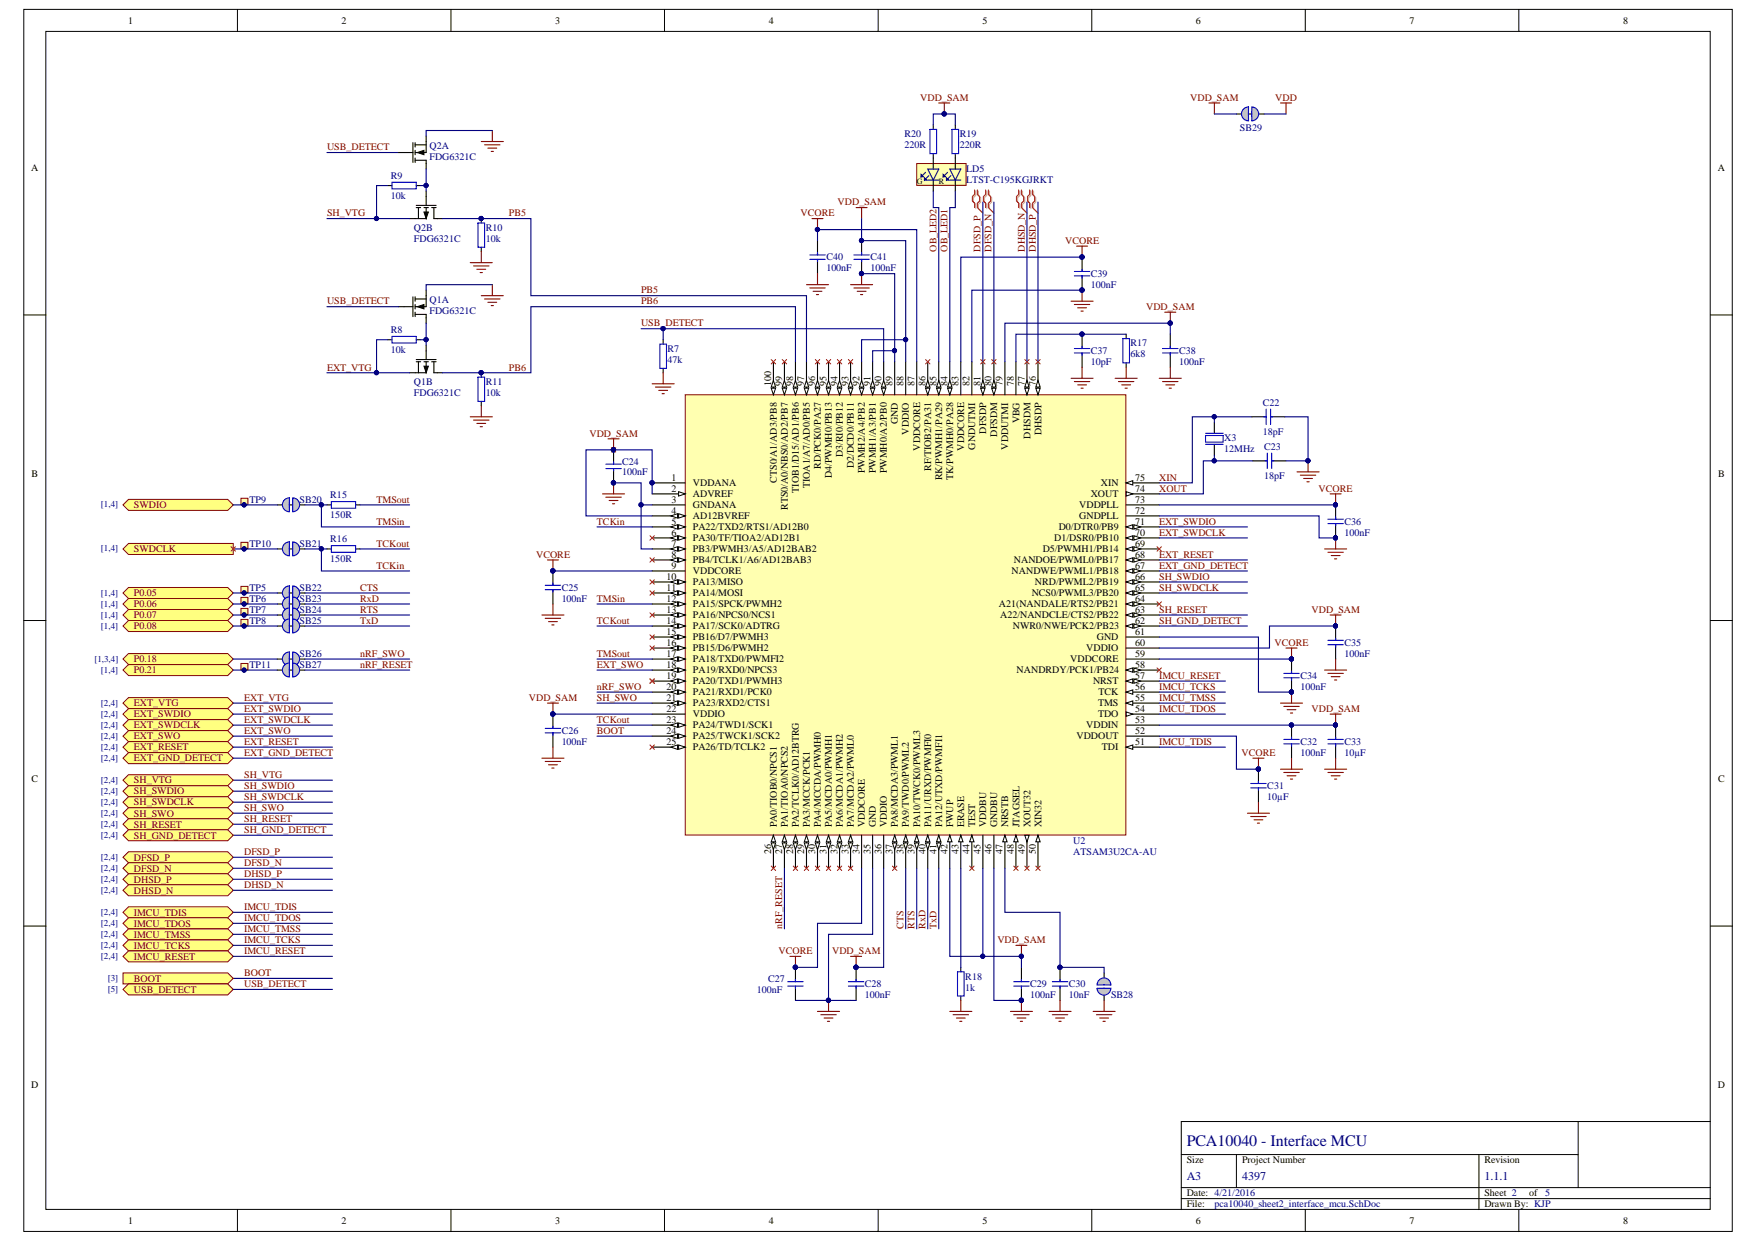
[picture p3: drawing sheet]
<svg xmlns="http://www.w3.org/2000/svg" width="297mm" height="210mm" viewBox="0 0 297 210" stroke-linecap="round" stroke-linejoin="round" font-family="sans-serif">
<defs><g id="words">
<text font-size="2.7" fill="#000080" x="200.4" y="193.5">PCA10040 - Interface MCU</text>
<g font-size="2" fill="#000080">
<text x="200.4" y="199.2">A3</text>
<text x="209.7" y="199.2">4397</text>
<text x="250.7" y="199.2">1.1.1</text>
</g>
<g font-size="1.7">
<text x="21.7" y="4">1</text>
<text x="57.7" y="4">2</text>
<text x="93.7" y="4">3</text>
<text x="129.8" y="4">4</text>
<text x="165.9" y="4">5</text>
<text x="202" y="4">6</text>
<text x="238" y="4">7</text>
<text x="274.1" y="4">8</text>
<text x="5.3" y="28.9">A</text>
<text x="290.1" y="28.9">A</text>
<text x="130.2" y="65.2" transform="rotate(-90 130.2 65.2)">100</text>
<text x="132.1" y="65.2" transform="rotate(-90 132.1 65.2)">99</text>
<text x="134" y="65.2" transform="rotate(-90 134 65.2)">98</text>
<text x="135.8" y="65.2" transform="rotate(-90 135.8 65.2)">97</text>
<text x="137.7" y="65.2" transform="rotate(-90 137.7 65.2)">96</text>
<text x="139.5" y="65.2" transform="rotate(-90 139.5 65.2)">95</text>
<text x="141.4" y="65.2" transform="rotate(-90 141.4 65.2)">94</text>
<text x="143.3" y="65.2" transform="rotate(-90 143.3 65.2)">93</text>
<text x="145.1" y="65.2" transform="rotate(-90 145.1 65.2)">92</text>
<text x="147" y="65.2" transform="rotate(-90 147 65.2)">91</text>
<text x="148.8" y="65.2" transform="rotate(-90 148.8 65.2)">90</text>
<text x="150.7" y="65.2" transform="rotate(-90 150.7 65.2)">89</text>
<text x="152.6" y="65.2" transform="rotate(-90 152.6 65.2)">88</text>
<text x="154.4" y="65.2" transform="rotate(-90 154.4 65.2)">87</text>
<text x="156.3" y="65.2" transform="rotate(-90 156.3 65.2)">86</text>
<text x="158.1" y="65.2" transform="rotate(-90 158.1 65.2)">85</text>
<text x="160" y="65.2" transform="rotate(-90 160 65.2)">84</text>
<text x="161.9" y="65.2" transform="rotate(-90 161.9 65.2)">83</text>
<text x="163.7" y="65.2" transform="rotate(-90 163.7 65.2)">82</text>
<text x="165.6" y="65.2" transform="rotate(-90 165.6 65.2)">81</text>
<text x="167.5" y="65.2" transform="rotate(-90 167.5 65.2)">80</text>
<text x="169.3" y="65.2" transform="rotate(-90 169.3 65.2)">79</text>
<text x="171.2" y="65.2" transform="rotate(-90 171.2 65.2)">78</text>
<text x="173.1" y="65.2" transform="rotate(-90 173.1 65.2)">77</text>
<text x="174.9" y="65.2" transform="rotate(-90 174.9 65.2)">76</text>
<text x="151.6" y="71.6" transform="rotate(-90 151.6 71.6)">GND</text>
<text x="172.1" y="71.5" transform="rotate(-90 172.1 71.5)">VBG</text>
<text x="142.3" y="77.2" transform="rotate(-90 142.3 77.2)">D3/RI0/PB12</text>
<text x="153.5" y="73.4" transform="rotate(-90 153.5 73.4)">VDDIO</text>
<text x="155.4" y="76.1" transform="rotate(-90 155.4 76.1)">VDDCORE</text>
<text x="162.8" y="76.1" transform="rotate(-90 162.8 76.1)">VDDCORE</text>
<text x="164.7" y="75.9" transform="rotate(-90 164.7 75.9)">GNDUTMI</text>
<text x="166.5" y="73.2" transform="rotate(-90 166.5 73.2)">DFSDP</text>
<text x="168.4" y="73.8" transform="rotate(-90 168.4 73.8)">DFSDM</text>
<text x="170.2" y="75.9" transform="rotate(-90 170.2 75.9)">VDDUTMI</text>
<text x="174" y="74" transform="rotate(-90 174 74)">DHSDM</text>
<text x="175.9" y="73.5" transform="rotate(-90 175.9 73.5)">DHSDP</text>
<text x="5.3" y="80.5">B</text>
<text x="113.4" y="83">2</text>
<text x="113.4" y="81.2">1</text>
<text x="117" y="84">ADVREF</text>
<text x="117" y="82.1">VDDANA</text>
<text x="131.2" y="81.5" transform="rotate(-90 131.2 81.5)">CTS0/A1/AD3/PB8</text>
<text x="134.9" y="83.2" transform="rotate(-90 134.9 83.2)">TIOB1/D15/AD1/PB6</text>
<text x="136.8" y="82.4" transform="rotate(-90 136.8 82.4)">TIOA1/A7/AD0/PB5</text>
<text x="138.6" y="79.2" transform="rotate(-90 138.6 79.2)">RD/PCK0/PA27</text>
<text x="140.5" y="80.8" transform="rotate(-90 140.5 80.8)">D4/PWMH0/PB13</text>
<text x="144.2" y="79.1" transform="rotate(-90 144.2 79.1)">D2/DCD0/PB11</text>
<text x="146.1" y="79.9" transform="rotate(-90 146.1 79.9)">PWMH2/A4/PB2</text>
<text x="147.9" y="79.9" transform="rotate(-90 147.9 79.9)">PWMH1/A3/PB1</text>
<text x="149.8" y="79.9" transform="rotate(-90 149.8 79.9)">PWMH0/A2/PB0</text>
<text x="157.2" y="79.5" transform="rotate(-90 157.2 79.5)">RF/TIOB2/PA31</text>
<text x="159.1" y="81.1" transform="rotate(-90 159.1 81.1)">RK/PWMH1/PA29</text>
<text x="160.9" y="81" transform="rotate(-90 160.9 81)">TK/PWMH0/PA28</text>
<text x="184.2" y="84">XOUT</text>
<text x="185.9" y="82.1">XIN</text>
<text x="191.7" y="81.2">75</text>
<text x="191.7" y="83">74</text>
<text x="290.1" y="80.5">B</text>
<text x="113.4" y="88.6">5</text>
<text x="113.4" y="86.8">4</text>
<text x="113.4" y="84.9">3</text>
<text x="117" y="89.6">PA22/TXD2/RTS1/AD12B0</text>
<text x="117" y="87.7">AD12BVREF</text>
<text x="117" y="85.8">GNDANA</text>
<text x="133" y="86.1" transform="rotate(-90 133 86.1)">RTS0/A0/NBS0/AD2/PB7</text>
<text x="178.8" y="89.6">D0/DTR0/PB9</text>
<text x="182.3" y="87.7">GNDPLL</text>
<text x="182.3" y="85.8">VDDPLL</text>
<text x="191.7" y="88.6">71</text>
<text x="191.7" y="86.8">72</text>
<text x="191.7" y="84.9">73</text>
<text x="113.4" y="90.5">6</text>
<text x="113.4" y="92.3">7</text>
<text x="113.4" y="94.2">8</text>
<text x="117" y="91.4">PA30/TF/TIOA2/AD12B1</text>
<text x="117" y="93.3">PB3/PWMH3/A5/AD12BAB2</text>
<text x="117" y="95.1">PB4/TCLK1/A6/AD12BAB3</text>
<text x="171.2" y="95.1">NANDOE/PWML0/PB17</text>
<text x="176.1" y="93.3">D5/PWMH1/PB14</text>
<text x="178" y="91.4">D1/DSR0/PB10</text>
<text x="191.7" y="90.5">70</text>
<text x="191.7" y="92.3">69</text>
<text x="191.7" y="94.2">68</text>
<text x="112.5" y="97.9">10</text>
<text x="112.5" y="99.8">11</text>
<text x="112.5" y="101.6">12</text>
<text x="113.4" y="96.1">9</text>
<text x="117" y="98.8">PA13/MISO</text>
<text x="117" y="100.7">PA14/MOSI</text>
<text x="117" y="97">VDDCORE</text>
<text x="170.8" y="97">NANDWE/PWML1/PB18</text>
<text x="174.2" y="100.7">NCS0/PWML3/PB20</text>
<text x="174.8" y="98.8">NRD/PWML2/PB19</text>
<text x="191.7" y="96.1">67</text>
<text x="191.7" y="97.9">66</text>
<text x="191.7" y="99.8">65</text>
<text x="191.7" y="101.6">64</text>
<text x="112.5" y="103.5">13</text>
<text x="112.5" y="105.3">14</text>
<text x="112.5" y="107.2">15</text>
<text x="117" y="102.6">PA15/SPCK/PWMH2</text>
<text x="117" y="104.4">PA16/NPCS0/NCS1</text>
<text x="117" y="106.3">PA17/SCK0/ADTRG</text>
<text x="168.7" y="102.6">A21(NANDALE/RTS2/PB21</text>
<text x="168.9" y="104.4">A22/NANDCLE/CTS2/PB22</text>
<text x="171" y="106.3">NWR0/NWE/PCK2/PB23</text>
<text x="191.7" y="103.5">63</text>
<text x="191.7" y="105.3">62</text>
<text x="191.7" y="107.2">61</text>
<text x="112.5" y="110.9">17</text>
<text x="112.5" y="112.8">18</text>
<text x="112.5" y="109.1">16</text>
<text x="117" y="111.9">PA18/TXD0/PWMFI2</text>
<text x="117" y="113.7">PA19/RXD0/NPCS3</text>
<text x="117" y="110">PB15/D6/PWMH2</text>
<text x="117" y="108.1">PB16/D7/PWMH3</text>
<text x="171.7" y="113.7">NANDRDY/PCK1/PB24</text>
<text x="180.7" y="111.9">VDDCORE</text>
<text x="183.4" y="110">VDDIO</text>
<text x="185.2" y="108.1">GND</text>
<text x="191.7" y="112.8">58</text>
<text x="191.7" y="110.9">59</text>
<text x="191.7" y="109.1">60</text>
<text x="112.5" y="114.6">19</text>
<text x="112.5" y="116.5">20</text>
<text x="112.5" y="118.4">21</text>
<text x="117" y="115.6">PA20/TXD1/PWMH3</text>
<text x="117" y="117.4">PA21/RXD1/PCK0</text>
<text x="117" y="119.3">PA23/RXD2/CTS1</text>
<text x="184.6" y="115.6">NRST</text>
<text x="185.4" y="119.3">TMS</text>
<text x="185.5" y="117.4">TCK</text>
<text x="191.7" y="114.6">57</text>
<text x="191.7" y="116.5">56</text>
<text x="191.7" y="118.4">55</text>
<text x="112.5" y="122.1">23</text>
<text x="112.5" y="123.9">24</text>
<text x="112.5" y="125.8">25</text>
<text x="112.5" y="120.2">22</text>
<text x="117" y="123">PA24/TWD1/SCK1</text>
<text x="117" y="124.9">PA25/TWCK1/SCK2</text>
<text x="117" y="121.1">VDDIO</text>
<text x="181.8" y="124.9">VDDOUT</text>
<text x="183.4" y="123">VDDIN</text>
<text x="185.4" y="121.1">TDO</text>
<text x="191.7" y="125.8">51</text>
<text x="191.7" y="120.2">54</text>
<text x="191.7" y="122.1">53</text>
<text x="191.7" y="123.9">52</text>
<text x="117" y="126.7">PA26/TD/TCLK2</text>
<text x="186.1" y="126.7">TDI</text>
<text x="5.3" y="132.1">C</text>
<text x="290.1" y="132.1">C</text>
<text x="131.2" y="139.7" transform="rotate(-90 131.2 139.7)">PA0/TIOB0/NPCS1</text>
<text x="133" y="139.7" transform="rotate(-90 133 139.7)">PA1/TIOA0/NPCS2</text>
<text x="134.9" y="139.7" transform="rotate(-90 134.9 139.7)">PA2/TCLK0/AD12BTRG</text>
<text x="136.8" y="139.7" transform="rotate(-90 136.8 139.7)">PA3/MCCK/PCK1</text>
<text x="138.6" y="139.7" transform="rotate(-90 138.6 139.7)">PA4/MCCDA/PWMH0</text>
<text x="140.5" y="139.7" transform="rotate(-90 140.5 139.7)">PA5/MCDA0/PWMH1</text>
<text x="142.3" y="139.7" transform="rotate(-90 142.3 139.7)">PA6/MCDA1/PWMH2</text>
<text x="144.2" y="139.7" transform="rotate(-90 144.2 139.7)">PA7/MCDA2/PWML0</text>
<text x="146.1" y="139.7" transform="rotate(-90 146.1 139.7)">VDDCORE</text>
<text x="147.9" y="139.7" transform="rotate(-90 147.9 139.7)">GND</text>
<text x="149.8" y="139.7" transform="rotate(-90 149.8 139.7)">VDDIO</text>
<text x="151.6" y="139.7" transform="rotate(-90 151.6 139.7)">PA8/MCDA3/PWML1</text>
<text x="153.5" y="139.7" transform="rotate(-90 153.5 139.7)">PA9/TWD0/PWML2</text>
<text x="155.4" y="139.7" transform="rotate(-90 155.4 139.7)">PA10/TWCK0/PWML3</text>
<text x="157.2" y="139.7" transform="rotate(-90 157.2 139.7)">PA11/URXD/PWMFI0</text>
<text x="159.1" y="139.7" transform="rotate(-90 159.1 139.7)">PA12/UTXD/PWMFI1</text>
<text x="160.9" y="139.7" transform="rotate(-90 160.9 139.7)">FWUP</text>
<text x="162.8" y="139.7" transform="rotate(-90 162.8 139.7)">ERASE</text>
<text x="164.7" y="139.7" transform="rotate(-90 164.7 139.7)">TEST</text>
<text x="166.5" y="139.7" transform="rotate(-90 166.5 139.7)">VDDBU</text>
<text x="168.4" y="139.7" transform="rotate(-90 168.4 139.7)">GNDBU</text>
<text x="170.2" y="139.7" transform="rotate(-90 170.2 139.7)">NRSTB</text>
<text x="172.1" y="139.7" transform="rotate(-90 172.1 139.7)">JTAGSEL</text>
<text x="174" y="139.7" transform="rotate(-90 174 139.7)">XOUT32</text>
<text x="175.9" y="139.7" transform="rotate(-90 175.9 139.7)">XIN32</text>
<text x="130.2" y="144.2" transform="rotate(-90 130.2 144.2)">26</text>
<text x="132.1" y="144.2" transform="rotate(-90 132.1 144.2)">27</text>
<text x="134" y="144.2" transform="rotate(-90 134 144.2)">28</text>
<text x="135.8" y="144.2" transform="rotate(-90 135.8 144.2)">29</text>
<text x="137.7" y="144.2" transform="rotate(-90 137.7 144.2)">30</text>
<text x="139.5" y="144.2" transform="rotate(-90 139.5 144.2)">31</text>
<text x="141.4" y="144.2" transform="rotate(-90 141.4 144.2)">32</text>
<text x="143.3" y="144.2" transform="rotate(-90 143.3 144.2)">33</text>
<text x="145.1" y="144.2" transform="rotate(-90 145.1 144.2)">34</text>
<text x="147" y="144.2" transform="rotate(-90 147 144.2)">35</text>
<text x="148.8" y="144.2" transform="rotate(-90 148.8 144.2)">36</text>
<text x="150.7" y="144.2" transform="rotate(-90 150.7 144.2)">37</text>
<text x="152.6" y="144.2" transform="rotate(-90 152.6 144.2)">38</text>
<text x="154.4" y="144.2" transform="rotate(-90 154.4 144.2)">39</text>
<text x="156.3" y="144.2" transform="rotate(-90 156.3 144.2)">40</text>
<text x="158.1" y="144.2" transform="rotate(-90 158.1 144.2)">41</text>
<text x="160" y="144.2" transform="rotate(-90 160 144.2)">42</text>
<text x="161.9" y="144.2" transform="rotate(-90 161.9 144.2)">43</text>
<text x="163.7" y="144.2" transform="rotate(-90 163.7 144.2)">44</text>
<text x="165.6" y="144.2" transform="rotate(-90 165.6 144.2)">45</text>
<text x="167.5" y="144.2" transform="rotate(-90 167.5 144.2)">46</text>
<text x="169.3" y="144.2" transform="rotate(-90 169.3 144.2)">47</text>
<text x="171.2" y="144.2" transform="rotate(-90 171.2 144.2)">48</text>
<text x="173.1" y="144.2" transform="rotate(-90 173.1 144.2)">49</text>
<text x="174.9" y="144.2" transform="rotate(-90 174.9 144.2)">50</text>
<text x="5.3" y="183.7">D</text>
<text x="290.1" y="183.7">D</text>
<text x="200.4" y="196.5">Size</text>
<text x="209.7" y="196.5">Project Number</text>
<text x="250.7" y="196.5">Revision</text>
<text x="200.4" y="202">Date: 4/21/2016</text>
<text x="200.4" y="203.9">File:</text>
<text x="250.7" y="202">Sheet 2</text>
<text x="250.7" y="203.9">Drawn By: KJP</text>
<text x="258.2" y="202">of</text>
<text x="21.7" y="206.7">1</text>
<text x="57.7" y="206.7">2</text>
<text x="93.7" y="206.7">3</text>
<text x="129.8" y="206.7">4</text>
<text x="165.9" y="206.7">5</text>
<text x="202" y="206.7">6</text>
<text x="238" y="206.7">7</text>
<text x="274.1" y="206.7">8</text>
</g>
<g font-size="1.7" fill="#800000">
<text x="155.4" y="17">VDD_SAM</text>
<text x="201" y="17">VDD_SAM</text>
<text x="215.4" y="17">VDD</text>
<text x="55.2" y="25.4">USB_DETECT</text>
<text x="141.4" y="34.7">VDD_SAM</text>
<text x="55.2" y="36.5">SH_VTG</text>
<text x="85.9" y="36.5">PB5</text>
<text x="135.2" y="36.5">VCORE</text>
<text x="179.9" y="41.2">VCORE</text>
<text x="158.1" y="42.5" transform="rotate(-90 158.1 42.5)">OB_LED2</text>
<text x="160" y="42.5" transform="rotate(-90 160 42.5)">OB_LED1</text>
<text x="165.6" y="42.5" transform="rotate(-90 165.6 42.5)">DFSD_P</text>
<text x="167.5" y="42.5" transform="rotate(-90 167.5 42.5)">DFSD_N</text>
<text x="173.1" y="42.5" transform="rotate(-90 173.1 42.5)">DHSD_N</text>
<text x="174.9" y="42.5" transform="rotate(-90 174.9 42.5)">DHSD_P</text>
<text x="55.2" y="51.4">USB_DETECT</text>
<text x="108.3" y="49.6">PB5</text>
<text x="108.3" y="51.4">PB6</text>
<text x="193.5" y="52.3">VDD_SAM</text>
<text x="108.3" y="55.1">USB_DETECT</text>
<text x="55.2" y="62.6">EXT_VTG</text>
<text x="85.9" y="62.6">PB6</text>
<text x="99.5" y="73.8">VDD_SAM</text>
<text x="195.7" y="83">XOUT</text>
<text x="195.7" y="81.2">XIN</text>
<text x="222.7" y="83">VCORE</text>
<text x="22.6" y="85.8">SWDIO</text>
<text x="63.6" y="84.9">TMSout</text>
<text x="63.6" y="88.6">TMSin</text>
<text x="100.8" y="88.6">TCKin</text>
<text x="195.7" y="88.6">EXT_SWDIO</text>
<text x="22.6" y="93.3">SWDCLK</text>
<text x="63.6" y="92.3">TCKout</text>
<text x="90.5" y="94.2">VCORE</text>
<text x="195.7" y="90.5">EXT_SWDCLK</text>
<text x="195.7" y="94.2">EXT_RESET</text>
<text x="22.6" y="100.7">P0.05</text>
<text x="60.8" y="99.8">CTS</text>
<text x="60.8" y="101.6">RxD</text>
<text x="63.6" y="96.1">TCKin</text>
<text x="100.8" y="101.6">TMSin</text>
<text x="195.7" y="96.1">EXT_GND_DETECT</text>
<text x="195.7" y="97.9">SH_SWDIO</text>
<text x="195.7" y="99.8">SH_SWDCLK</text>
<text x="22.6" y="102.6">P0.06</text>
<text x="22.6" y="104.4">P0.07</text>
<text x="22.6" y="106.3">P0.08</text>
<text x="60.8" y="103.5">RTS</text>
<text x="60.8" y="105.3">TxD</text>
<text x="100.8" y="105.3">TCKout</text>
<text x="195.7" y="103.5">SH_RESET</text>
<text x="195.7" y="105.3">SH_GND_DETECT</text>
<text x="221.5" y="103.5">VDD_SAM</text>
<text x="22.6" y="113.7">P0.21</text>
<text x="22.6" y="111.9">P0.18</text>
<text x="60.8" y="112.8">nRF_RESET</text>
<text x="60.8" y="110.9">nRF_SWO</text>
<text x="100.8" y="110.9">TMSout</text>
<text x="100.8" y="112.8">EXT_SWO</text>
<text x="215.2" y="109.1">VCORE</text>
<text x="22.6" y="119.3">EXT_VTG</text>
<text x="41.2" y="118.4">EXT_VTG</text>
<text x="89.3" y="118.4">VDD_SAM</text>
<text x="100.8" y="118.4">SH_SWO</text>
<text x="100.8" y="116.5">nRF_SWO</text>
<text x="195.7" y="116.5">IMCU_TCKS</text>
<text x="195.7" y="118.4">IMCU_TMSS</text>
<text x="195.7" y="114.6">IMCU_RESET</text>
<text x="22.6" y="121.1">EXT_SWDIO</text>
<text x="22.6" y="123">EXT_SWDCLK</text>
<text x="22.6" y="124.9">EXT_SWO</text>
<text x="41.2" y="120.2">EXT_SWDIO</text>
<text x="41.2" y="122.1">EXT_SWDCLK</text>
<text x="41.2" y="123.9">EXT_SWO</text>
<text x="41.2" y="125.8">EXT_RESET</text>
<text x="100.8" y="122.1">TCKout</text>
<text x="100.8" y="123.9">BOOT</text>
<text x="195.7" y="125.8">IMCU_TDIS</text>
<text x="195.7" y="120.2">IMCU_TDOS</text>
<text x="221.5" y="120.2">VDD_SAM</text>
<text x="22.6" y="126.7">EXT_RESET</text>
<text x="22.6" y="128.6">EXT_GND_DETECT</text>
<text x="41.2" y="127.6">EXT_GND_DETECT</text>
<text x="41.2" y="131.4">SH_VTG</text>
<text x="209.7" y="127.6">VCORE</text>
<text x="22.6" y="132.3">SH_VTG</text>
<text x="22.6" y="134.2">SH_SWDIO</text>
<text x="22.6" y="136">SH_SWDCLK</text>
<text x="22.6" y="137.9">SH_SWO</text>
<text x="41.2" y="133.2">SH_SWDIO</text>
<text x="41.2" y="135.1">SH_SWDCLK</text>
<text x="41.2" y="137">SH_SWO</text>
<text x="22.6" y="139.8">SH_RESET</text>
<text x="22.6" y="141.6">SH_GND_DETECT</text>
<text x="41.2" y="138.8">SH_RESET</text>
<text x="41.2" y="140.7">SH_GND_DETECT</text>
<text x="22.6" y="145.3">DFSD_P</text>
<text x="22.6" y="147.2">DFSD_N</text>
<text x="22.6" y="149.1">DHSD_P</text>
<text x="41.2" y="144.4">DFSD_P</text>
<text x="41.2" y="146.3">DFSD_N</text>
<text x="41.2" y="148.1">DHSD_P</text>
<text x="41.2" y="150">DHSD_N</text>
<text x="22.6" y="150.9">DHSD_N</text>
<text x="22.6" y="154.6">IMCU_TDIS</text>
<text x="41.2" y="153.7">IMCU_TDIS</text>
<text x="41.2" y="155.6">IMCU_TDOS</text>
<text x="22.6" y="156.5">IMCU_TDOS</text>
<text x="22.6" y="158.4">IMCU_TMSS</text>
<text x="22.6" y="160.2">IMCU_TCKS</text>
<text x="41.2" y="157.4">IMCU_TMSS</text>
<text x="41.2" y="159.3">IMCU_TCKS</text>
<text x="41.2" y="161.1">IMCU_RESET</text>
<text x="131.5" y="161.1">VCORE</text>
<text x="132.1" y="156.8" transform="rotate(-90 132.1 156.8)">nRF_RESET</text>
<text x="140.5" y="161.1">VDD_SAM</text>
<text x="152.6" y="156.8" transform="rotate(-90 152.6 156.8)">CTS</text>
<text x="154.4" y="156.8" transform="rotate(-90 154.4 156.8)">RTS</text>
<text x="156.3" y="156.8" transform="rotate(-90 156.3 156.8)">RxD</text>
<text x="158.1" y="156.8" transform="rotate(-90 158.1 156.8)">TxD</text>
<text x="168.4" y="159.3">VDD_SAM</text>
<text x="22.6" y="165.8">BOOT</text>
<text x="22.6" y="167.6">USB_DETECT</text>
<text x="22.6" y="162.1">IMCU_RESET</text>
<text x="41.2" y="164.9">BOOT</text>
<text x="41.2" y="166.7">USB_DETECT</text>
</g>
<g font-size="1.7" fill="#000080">
<text x="152.7" y="23.2">R20</text>
<text x="162.1" y="23.2">R19</text>
<text x="209.4" y="22.1">SB29</text>
<text x="72.5" y="25.2">Q2A</text>
<text x="72.5" y="27.1">FDG6321C</text>
<text x="152.7" y="25">220R</text>
<text x="162.1" y="25">220R</text>
<text x="163.2" y="29.1">LD5</text>
<text x="66" y="30.2">R9</text>
<text x="66" y="33.6">10k</text>
<text x="163.2" y="31">LTST-C195KGJRKT</text>
<text x="69.9" y="38.9">Q2B</text>
<text x="69.9" y="40.8">FDG6321C</text>
<text x="82" y="38.9">R10</text>
<text x="82" y="40.8">10k</text>
<text x="139.5" y="44">C40</text>
<text x="139.5" y="45.8">100nF</text>
<text x="147" y="44">C41</text>
<text x="147" y="45.8">100nF</text>
<text x="184.2" y="46.8">C39</text>
<text x="72.5" y="51.2">Q1A</text>
<text x="72.5" y="53.1">FDG6321C</text>
<text x="184.2" y="48.6">100nF</text>
<text x="66" y="56.3">R8</text>
<text x="66" y="59.6">10k</text>
<text x="112.7" y="59.4">R7</text>
<text x="184.2" y="59.8">C37</text>
<text x="190.9" y="58.5">R17</text>
<text x="199.1" y="59.8">C38</text>
<text x="69.9" y="65">Q1B</text>
<text x="82" y="65">R11</text>
<text x="112.7" y="61.3">47k</text>
<text x="184.2" y="61.7">10pF</text>
<text x="190.9" y="60.4">6k8</text>
<text x="199.1" y="61.7">100nF</text>
<text x="69.9" y="66.9">FDG6321C</text>
<text x="82" y="66.9">10k</text>
<text x="213.2" y="68.5">C22</text>
<text x="206.7" y="74.5">X3</text>
<text x="206.7" y="76.3">12MHz</text>
<text x="213.2" y="73.4">18pF</text>
<text x="213.5" y="76">C23</text>
<text x="105.1" y="78.6">C24</text>
<text x="105.1" y="80.3">100nF</text>
<text x="213.5" y="80.8">18pF</text>
<text x="42.2" y="84.9">TP9</text>
<text x="50.6" y="84.9">SB20</text>
<text x="55.8" y="84.1">R15</text>
<text x="55.8" y="87.5">150R</text>
<text x="227" y="88.6">C36</text>
<text x="42.2" y="92.3">TP10</text>
<text x="50.6" y="92.3">SB21</text>
<text x="55.8" y="91.6">R16</text>
<text x="55.8" y="95">150R</text>
<text x="227" y="90.5">100nF</text>
<text x="42.2" y="101.6">TP6</text>
<text x="42.2" y="99.8">TP5</text>
<text x="50.6" y="99.8">SB22</text>
<text x="50.6" y="101.6">SB23</text>
<text x="94.8" y="99.8">C25</text>
<text x="94.8" y="101.6">100nF</text>
<text x="42.2" y="103.5">TP7</text>
<text x="42.2" y="105.3">TP8</text>
<text x="50.6" y="103.5">SB24</text>
<text x="50.6" y="105.3">SB25</text>
<text x="42.2" y="112.8">TP11</text>
<text x="50.6" y="110.9">SB26</text>
<text x="50.6" y="112.8">SB27</text>
<text x="227" y="109.1">C35</text>
<text x="227" y="110.9">100nF</text>
<text x="219.6" y="114.6">C34</text>
<text x="219.6" y="116.5">100nF</text>
<text x="94.8" y="123.9">C26</text>
<text x="94.8" y="125.8">100nF</text>
<text x="219.6" y="125.8">C32</text>
<text x="227" y="125.8">C33</text>
<text x="219.6" y="127.6">100nF</text>
<text x="227" y="127.6">10µF</text>
<text x="214" y="133.2">C31</text>
<text x="214" y="135.1">10µF</text>
<text x="181.2" y="142.6">U2</text>
<text x="181.2" y="144.4">ATSAM3U2CA-AU</text>
<text x="127.8" y="167.6">100nF</text>
<text x="129.7" y="165.8">C27</text>
<text x="146.1" y="166.7">C28</text>
<text x="163" y="165.4">R18</text>
<text x="163" y="167.3">1k</text>
<text x="174" y="166.7">C29</text>
<text x="180.5" y="166.7">C30</text>
<text x="146.1" y="168.6">100nF</text>
<text x="174" y="168.6">100nF</text>
<text x="180.5" y="168.6">10nF</text>
<text x="187.6" y="168.5">SB28</text>
<text x="205.1" y="203.9">pca10040_sheet2_interface_mcu.SchDoc</text>
<text x="260.9" y="202">5</text>
</g>
<g font-size="1.5" fill="#000080">
<text x="17" y="85.7">[1,4]</text>
<text x="17" y="93.1">[1,4]</text>
<text x="17" y="100.6">[1,4]</text>
<text x="17" y="102.4">[1,4]</text>
<text x="17" y="104.3">[1,4]</text>
<text x="17" y="106.2">[1,4]</text>
<text x="15.9" y="111.7">[1,3,4]</text>
<text x="17" y="113.6">[1,4]</text>
<text x="17" y="119.2">[2,4]</text>
<text x="17" y="124.7">[2,4]</text>
<text x="17" y="122.9">[2,4]</text>
<text x="17" y="121">[2,4]</text>
<text x="17" y="128.5">[2,4]</text>
<text x="17" y="126.6">[2,4]</text>
<text x="17" y="137.7">[2,4]</text>
<text x="17" y="135.9">[2,4]</text>
<text x="17" y="134">[2,4]</text>
<text x="17" y="132.2">[2,4]</text>
<text x="17" y="141.5">[2,4]</text>
<text x="17" y="139.6">[2,4]</text>
<text x="17" y="148.9">[2,4]</text>
<text x="17" y="147">[2,4]</text>
<text x="17" y="145.2">[2,4]</text>
<text x="17" y="150.8">[2,4]</text>
<text x="17" y="154.5">[2,4]</text>
<text x="17" y="160">[2,4]</text>
<text x="17" y="158.2">[2,4]</text>
<text x="17" y="156.3">[2,4]</text>
<text x="17" y="161.9">[2,4]</text>
<text x="18.2" y="165.6">[3]</text>
<text x="18.2" y="167.5">[5]</text>
</g>
<g font-size="1.4">
<text x="154.8" y="31.1">G</text>
<text x="158.5" y="31.1">R</text>
</g>
</g></defs>
<g fill="#fff" stroke="#000" stroke-width=".17">
<path d="M4 1.6h288.5v206.4h-288.5z"/>
<path d="M7.7 5.3h281.1v198.9h-281.1z"/>
</g>
<g fill="none" stroke="#000" stroke-width=".17">
<path d="M40.1 1.6v3.7M76.2 1.6v3.7M112.2 1.6v3.7M148.3 1.6v3.7M184.4 1.6v3.7M220.4 1.6v3.7M256.5 1.6v3.7M4 53.2h3.7M288.8 53.2h3.8M4 104.8h3.7M288.8 104.8h3.8M4 156.4h3.7"/>
<path d="M288.8 156.4h3.8M199.5 195h67M208.8 195v5.5M249.7 195v9.3M266.5 189.4v11.1M288.8 189.4h-89.3v14.9M40.1 204.3v3.7M76.2 204.3v3.7M112.2 204.3v3.7M148.3 204.3v3.7M184.4 204.3v3.7M199.5 202.4h89.3"/>
<path d="M199.5 200.5h89.3M220.4 204.3v3.7M256.5 204.3v3.7"/>
</g>
<path d="M211.4 70.4h-10.1v11.1h-5.5M211.6 77.8h-8.4v5.6h-7.4" fill="none" stroke="#000080" stroke-width=".19"/>
<g fill="#000080" stroke="#000080" stroke-width=".17">
<circle cx="205" cy="70.4" r=".35"/>
<circle cx="212.5" cy="129.9" r=".35"/>
<circle cx="205" cy="77.8" r=".35"/>
<circle cx="218.1" cy="122.4" r=".35"/>
<circle cx="225.5" cy="122.4" r=".35"/>
<circle cx="103.6" cy="81.5" r=".35"/>
<circle cx="103.6" cy="75.9" r=".35"/>
</g>
<g fill="none" stroke="#000" stroke-width=".19">
<path d="M103.6 76v2.4M103.6 79.1v2.4M205.1 71.3v1.9M205.1 75v1.9M211.4 70.4h2.4M211.6 77.8h2.4M214.6 70.4h2.4M214.7 77.8h2.5M212.5 129.9v2.4M212.5 133.1v2.4M218.1 122.5v2.4M218.1 125.6v2.4"/>
<path d="M225.5 122.5v2.4M225.5 125.6v2.4"/>
</g>
<g fill="none" stroke="#00f" stroke-width=".19">
<path d="M102.3 78.4h2.6M102.3 79.1h2.6M103.6 78v.4M103.6 79.1v.4M203.6 73.5h3v1.2h-3zM203.6 75h3M203.6 73.2h3M213.4 70.4h.4M213.6 77.8h.4M213.8 69.1v2.6M214 76.5v2.6M214.6 69.1v2.6"/>
<path d="M214.6 70.4h.3M214.7 76.5v2.6M214.7 77.8h.4M211.2 132.3h2.6M211.2 133.1h2.6M212.5 131.9v.4M212.5 133.1v.3M216.8 124.9h2.6M216.8 125.6h2.6M218.1 124.5v.4M218.1 125.6v.4M224.2 124.9h2.6"/>
<path d="M224.2 125.6h2.6M225.5 124.5v.4M225.5 125.6v.4"/>
</g>
<path d="M102.7 74.1h1.8M103.6 74.1v1.9" fill="none" stroke="#800000" stroke-width=".19"/>
<path d="M115.7 66.7h74.4v74.3h-74.4z" fill="#ffffb0" stroke="#800000" stroke-width=".17"/>
<path d="M169.7 141v5.6" fill="none" stroke="#000" stroke-width=".19"/>
<path d="M169.7 141l.4 1.2h-.8z" fill="#fff"/>
<path d="M169.7 141l.4 1.2h-.8z" fill="none" stroke="#000" stroke-width=".17"/>
<path d="M130.6 141v5.6" fill="none" stroke="#000" stroke-width=".19"/>
<path d="M130.6 141l.4 1.2h-.8z" fill="#fff"/>
<path d="M130.6 141l.4 1.2h-.8z" fill="none" stroke="#000" stroke-width=".17"/>
<path d="M130.2 142.3h.8l-.4 1.2z" fill="#fff"/>
<path d="M130.2 142.3h.8l-.4 1.2z" fill="none" stroke="#000" stroke-width=".17"/>
<path d="M132.5 141v5.6" fill="none" stroke="#000" stroke-width=".19"/>
<path d="M132.5 141l.3 1.2h-.7z" fill="#fff"/>
<path d="M132.5 141l.3 1.2h-.7z" fill="none" stroke="#000" stroke-width=".17"/>
<path d="M132.1 142.3h.7l-.3 1.2z" fill="#fff"/>
<path d="M132.1 142.3h.7l-.3 1.2z" fill="none" stroke="#000" stroke-width=".17"/>
<path d="M154.8 141v5.6" fill="none" stroke="#000" stroke-width=".19"/>
<path d="M154.8 141l.4 1.2h-.8z" fill="#fff"/>
<path d="M154.8 141l.4 1.2h-.8z" fill="none" stroke="#000" stroke-width=".17"/>
<path d="M154.4 142.3h.8l-.4 1.2z" fill="#fff"/>
<path d="M154.4 142.3h.8l-.4 1.2z" fill="none" stroke="#000" stroke-width=".17"/>
<path d="M156.7 141v5.6" fill="none" stroke="#000" stroke-width=".19"/>
<path d="M156.7 141l.3 1.2h-.7z" fill="#fff"/>
<path d="M156.7 141l.3 1.2h-.7z" fill="none" stroke="#000" stroke-width=".17"/>
<path d="M156.3 142.3h.7l-.3 1.2z" fill="#fff"/>
<path d="M156.3 142.3h.7l-.3 1.2z" fill="none" stroke="#000" stroke-width=".17"/>
<path d="M158.5 141v5.6" fill="none" stroke="#000" stroke-width=".19"/>
<path d="M158.5 141l.4 1.2h-.7z" fill="#fff"/>
<path d="M158.5 141l.4 1.2h-.7z" fill="none" stroke="#000" stroke-width=".17"/>
<path d="M158.2 142.3h.7l-.4 1.2z" fill="#fff"/>
<path d="M158.2 142.3h.7l-.4 1.2z" fill="none" stroke="#000" stroke-width=".17"/>
<path d="M110.1 98.3h5.6" fill="none" stroke="#000" stroke-width=".19"/>
<path d="M114.6 97.9l1.1 .4-1.1 .3z" fill="#fff"/>
<path d="M114.6 97.9l1.1 .4-1.1 .3z" fill="none" stroke="#000" stroke-width=".17"/>
<path d="M113.3 98.3l1.1-.4v.7z" fill="#fff"/>
<path d="M113.3 98.3l1.1-.4v.7z" fill="none" stroke="#000" stroke-width=".17"/>
<path d="M110.1 100.1h5.6" fill="none" stroke="#000" stroke-width=".19"/>
<path d="M114.6 99.8l1.1 .3-1.1 .4z" fill="#fff"/>
<path d="M114.6 99.8l1.1 .3-1.1 .4z" fill="none" stroke="#000" stroke-width=".17"/>
<path d="M113.3 100.1l1.1-.3v.7z" fill="#fff"/>
<path d="M113.3 100.1l1.1-.3v.7z" fill="none" stroke="#000" stroke-width=".17"/>
<path d="M110.1 102h5.6" fill="none" stroke="#000" stroke-width=".19"/>
<path d="M114.6 101.6l1.1 .4-1.1 .4z" fill="#fff"/>
<path d="M114.6 101.6l1.1 .4-1.1 .4z" fill="none" stroke="#000" stroke-width=".17"/>
<path d="M113.3 102l1.1-.4v.8z" fill="#fff"/>
<path d="M113.3 102l1.1-.4v.8z" fill="none" stroke="#000" stroke-width=".17"/>
<path d="M110.1 103.9h5.6" fill="none" stroke="#000" stroke-width=".19"/>
<path d="M114.6 103.5l1.1 .4-1.1 .3z" fill="#fff"/>
<path d="M114.6 103.5l1.1 .4-1.1 .3z" fill="none" stroke="#000" stroke-width=".17"/>
<path d="M113.3 103.9l1.1-.4v.7z" fill="#fff"/>
<path d="M113.3 103.9l1.1-.4v.7z" fill="none" stroke="#000" stroke-width=".17"/>
<path d="M110.1 105.7h5.6" fill="none" stroke="#000" stroke-width=".19"/>
<path d="M114.6 105.3l1.1 .4-1.1 .4z" fill="#fff"/>
<path d="M114.6 105.3l1.1 .4-1.1 .4z" fill="none" stroke="#000" stroke-width=".17"/>
<path d="M113.3 105.7l1.1-.4v.8z" fill="#fff"/>
<path d="M113.3 105.7l1.1-.4v.8z" fill="none" stroke="#000" stroke-width=".17"/>
<path d="M110.1 111.3h5.6" fill="none" stroke="#000" stroke-width=".19"/>
<path d="M114.6 110.9l1.1 .4-1.1 .4z" fill="#fff"/>
<path d="M114.6 110.9l1.1 .4-1.1 .4z" fill="none" stroke="#000" stroke-width=".17"/>
<path d="M113.3 111.3l1.1-.4v.8z" fill="#fff"/>
<path d="M113.3 111.3l1.1-.4v.8z" fill="none" stroke="#000" stroke-width=".17"/>
<path d="M110.1 113.2h5.6" fill="none" stroke="#000" stroke-width=".19"/>
<path d="M114.6 112.8l1.1 .4-1.1 .3z" fill="#fff"/>
<path d="M114.6 112.8l1.1 .4-1.1 .3z" fill="none" stroke="#000" stroke-width=".17"/>
<path d="M113.3 113.2l1.1-.4v.7z" fill="#fff"/>
<path d="M113.3 113.2l1.1-.4v.7z" fill="none" stroke="#000" stroke-width=".17"/>
<path d="M134.3 141v5.6" fill="none" stroke="#000" stroke-width=".19"/>
<path d="M134.3 141l.4 1.2h-.7z" fill="#fff"/>
<path d="M134.3 141l.4 1.2h-.7z" fill="none" stroke="#000" stroke-width=".17"/>
<path d="M134 142.3h.7l-.4 1.2z" fill="#fff"/>
<path d="M134 142.3h.7l-.4 1.2z" fill="none" stroke="#000" stroke-width=".17"/>
<path d="M110.1 115h5.6" fill="none" stroke="#000" stroke-width=".19"/>
<path d="M114.6 114.6l1.1 .4-1.1 .4z" fill="#fff"/>
<path d="M114.6 114.6l1.1 .4-1.1 .4z" fill="none" stroke="#000" stroke-width=".17"/>
<path d="M113.3 115l1.1-.4v.8z" fill="#fff"/>
<path d="M113.3 115l1.1-.4v.8z" fill="none" stroke="#000" stroke-width=".17"/>
<path d="M110.1 116.9h5.6" fill="none" stroke="#000" stroke-width=".19"/>
<path d="M114.6 116.5l1.1 .4-1.1 .3z" fill="#fff"/>
<path d="M114.6 116.5l1.1 .4-1.1 .3z" fill="none" stroke="#000" stroke-width=".17"/>
<path d="M113.3 116.9l1.1-.4v.7z" fill="#fff"/>
<path d="M113.3 116.9l1.1-.4v.7z" fill="none" stroke="#000" stroke-width=".17"/>
<path d="M110.1 89h5.6" fill="none" stroke="#000" stroke-width=".19"/>
<path d="M114.6 88.6l1.1 .4-1.1 .4z" fill="#fff"/>
<path d="M114.6 88.6l1.1 .4-1.1 .4z" fill="none" stroke="#000" stroke-width=".17"/>
<path d="M113.3 89l1.1-.4v.8z" fill="#fff"/>
<path d="M113.3 89l1.1-.4v.8z" fill="none" stroke="#000" stroke-width=".17"/>
<path d="M110.1 118.7h5.6" fill="none" stroke="#000" stroke-width=".19"/>
<path d="M114.6 118.4l1.1 .3-1.1 .4z" fill="#fff"/>
<path d="M114.6 118.4l1.1 .3-1.1 .4z" fill="none" stroke="#000" stroke-width=".17"/>
<path d="M113.3 118.7l1.1-.3v.7z" fill="#fff"/>
<path d="M113.3 118.7l1.1-.3v.7z" fill="none" stroke="#000" stroke-width=".17"/>
<path d="M110.1 122.5h5.6" fill="none" stroke="#000" stroke-width=".19"/>
<path d="M114.6 122.1l1.1 .4-1.1 .3z" fill="#fff"/>
<path d="M114.6 122.1l1.1 .4-1.1 .3z" fill="none" stroke="#000" stroke-width=".17"/>
<path d="M113.3 122.5l1.1-.4v.7z" fill="#fff"/>
<path d="M113.3 122.5l1.1-.4v.7z" fill="none" stroke="#000" stroke-width=".17"/>
<path d="M110.1 124.3h5.6" fill="none" stroke="#000" stroke-width=".19"/>
<path d="M114.6 123.9l1.1 .4-1.1 .4z" fill="#fff"/>
<path d="M114.6 123.9l1.1 .4-1.1 .4z" fill="none" stroke="#000" stroke-width=".17"/>
<path d="M113.3 124.3l1.1-.4v.8z" fill="#fff"/>
<path d="M113.3 124.3l1.1-.4v.8z" fill="none" stroke="#000" stroke-width=".17"/>
<path d="M110.1 126.2h5.6" fill="none" stroke="#000" stroke-width=".19"/>
<path d="M114.6 125.8l1.1 .4-1.1 .3z" fill="#fff"/>
<path d="M114.6 125.8l1.1 .4-1.1 .3z" fill="none" stroke="#000" stroke-width=".17"/>
<path d="M113.3 126.2l1.1-.4v.7z" fill="#fff"/>
<path d="M113.3 126.2l1.1-.4v.7z" fill="none" stroke="#000" stroke-width=".17"/>
<path d="M138.1 61.1v5.6" fill="none" stroke="#000" stroke-width=".19"/>
<path d="M137.7 65.6h.7l-.3 1.1z" fill="#fff"/>
<path d="M137.7 65.6h.7l-.3 1.1z" fill="none" stroke="#000" stroke-width=".17"/>
<path d="M138.1 64.2l.3 1.2h-.7z" fill="#fff"/>
<path d="M138.1 64.2l.3 1.2h-.7z" fill="none" stroke="#000" stroke-width=".17"/>
<path d="M160.4 61.1v5.6" fill="none" stroke="#000" stroke-width=".19"/>
<path d="M160 65.6h.8l-.4 1.1z" fill="#fff"/>
<path d="M160 65.6h.8l-.4 1.1z" fill="none" stroke="#000" stroke-width=".17"/>
<path d="M160.4 64.2l.4 1.2h-.8z" fill="#fff"/>
<path d="M160.4 64.2l.4 1.2h-.8z" fill="none" stroke="#000" stroke-width=".17"/>
<path d="M158.5 61.1v5.6" fill="none" stroke="#000" stroke-width=".19"/>
<path d="M158.2 65.6h.7l-.4 1.1z" fill="#fff"/>
<path d="M158.2 65.6h.7l-.4 1.1z" fill="none" stroke="#000" stroke-width=".17"/>
<path d="M158.5 64.2l.4 1.2h-.7z" fill="#fff"/>
<path d="M158.5 64.2l.4 1.2h-.7z" fill="none" stroke="#000" stroke-width=".17"/>
<path d="M136.2 141v5.6" fill="none" stroke="#000" stroke-width=".19"/>
<path d="M136.2 141l.4 1.2h-.8z" fill="#fff"/>
<path d="M136.2 141l.4 1.2h-.8z" fill="none" stroke="#000" stroke-width=".17"/>
<path d="M135.8 142.3h.8l-.4 1.2z" fill="#fff"/>
<path d="M135.8 142.3h.8l-.4 1.2z" fill="none" stroke="#000" stroke-width=".17"/>
<path d="M110.1 90.8h5.6" fill="none" stroke="#000" stroke-width=".19"/>
<path d="M114.6 90.5l1.1 .3-1.1 .4z" fill="#fff"/>
<path d="M114.6 90.5l1.1 .3-1.1 .4z" fill="none" stroke="#000" stroke-width=".17"/>
<path d="M113.3 90.8l1.1-.3v.7z" fill="#fff"/>
<path d="M113.3 90.8l1.1-.3v.7z" fill="none" stroke="#000" stroke-width=".17"/>
<path d="M138.1 141v5.6" fill="none" stroke="#000" stroke-width=".19"/>
<path d="M138.1 141l.3 1.2h-.7z" fill="#fff"/>
<path d="M138.1 141l.3 1.2h-.7z" fill="none" stroke="#000" stroke-width=".17"/>
<path d="M137.7 142.3h.7l-.3 1.2z" fill="#fff"/>
<path d="M137.7 142.3h.7l-.3 1.2z" fill="none" stroke="#000" stroke-width=".17"/>
<path d="M139.9 141v5.6" fill="none" stroke="#000" stroke-width=".19"/>
<path d="M139.9 141l.4 1.2h-.8z" fill="#fff"/>
<path d="M139.9 141l.4 1.2h-.8z" fill="none" stroke="#000" stroke-width=".17"/>
<path d="M139.5 142.3h.8l-.4 1.2z" fill="#fff"/>
<path d="M139.5 142.3h.8l-.4 1.2z" fill="none" stroke="#000" stroke-width=".17"/>
<path d="M141.8 141v5.6" fill="none" stroke="#000" stroke-width=".19"/>
<path d="M141.8 141l.3 1.2h-.7z" fill="#fff"/>
<path d="M141.8 141l.3 1.2h-.7z" fill="none" stroke="#000" stroke-width=".17"/>
<path d="M141.4 142.3h.7l-.3 1.2z" fill="#fff"/>
<path d="M141.4 142.3h.7l-.3 1.2z" fill="none" stroke="#000" stroke-width=".17"/>
<path d="M143.6 141v5.6" fill="none" stroke="#000" stroke-width=".19"/>
<path d="M143.6 141l.4 1.2h-.7z" fill="#fff"/>
<path d="M143.6 141l.4 1.2h-.7z" fill="none" stroke="#000" stroke-width=".17"/>
<path d="M143.3 142.3h.7l-.4 1.2z" fill="#fff"/>
<path d="M143.3 142.3h.7l-.4 1.2z" fill="none" stroke="#000" stroke-width=".17"/>
<path d="M151.1 141v5.6" fill="none" stroke="#000" stroke-width=".19"/>
<path d="M151.1 141l.4 1.2h-.8z" fill="#fff"/>
<path d="M151.1 141l.4 1.2h-.8z" fill="none" stroke="#000" stroke-width=".17"/>
<path d="M150.7 142.3h.8l-.4 1.2z" fill="#fff"/>
<path d="M150.7 142.3h.8l-.4 1.2z" fill="none" stroke="#000" stroke-width=".17"/>
<path d="M152.9 141v5.6" fill="none" stroke="#000" stroke-width=".19"/>
<path d="M152.9 141l.4 1.2h-.7z" fill="#fff"/>
<path d="M152.9 141l.4 1.2h-.7z" fill="none" stroke="#000" stroke-width=".17"/>
<path d="M152.6 142.3h.7l-.4 1.2z" fill="#fff"/>
<path d="M152.6 142.3h.7l-.4 1.2z" fill="none" stroke="#000" stroke-width=".17"/>
<path d="M149.2 61.1v5.6" fill="none" stroke="#000" stroke-width=".19"/>
<path d="M148.8 65.6h.8l-.4 1.1z" fill="#fff"/>
<path d="M148.8 65.6h.8l-.4 1.1z" fill="none" stroke="#000" stroke-width=".17"/>
<path d="M149.2 64.2l.4 1.2h-.8z" fill="#fff"/>
<path d="M149.2 64.2l.4 1.2h-.8z" fill="none" stroke="#000" stroke-width=".17"/>
<path d="M147.4 61.1v5.6" fill="none" stroke="#000" stroke-width=".19"/>
<path d="M147 65.6h.7l-.3 1.1z" fill="#fff"/>
<path d="M147 65.6h.7l-.3 1.1z" fill="none" stroke="#000" stroke-width=".17"/>
<path d="M147.4 64.2l.3 1.2h-.7z" fill="#fff"/>
<path d="M147.4 64.2l.3 1.2h-.7z" fill="none" stroke="#000" stroke-width=".17"/>
<path d="M190.2 90.8h5.6" fill="none" stroke="#000" stroke-width=".19"/>
<path d="M190.2 90.8l1.1-.3v.7z" fill="#fff"/>
<path d="M190.2 90.8l1.1-.3v.7z" fill="none" stroke="#000" stroke-width=".17"/>
<path d="M191.5 90.5l1.1 .3-1.1 .4z" fill="#fff"/>
<path d="M191.5 90.5l1.1 .3-1.1 .4z" fill="none" stroke="#000" stroke-width=".17"/>
<path d="M143.6 61.1v5.6" fill="none" stroke="#000" stroke-width=".19"/>
<path d="M143.3 65.6h.7l-.4 1.1z" fill="#fff"/>
<path d="M143.3 65.6h.7l-.4 1.1z" fill="none" stroke="#000" stroke-width=".17"/>
<path d="M143.6 64.2l.4 1.2h-.7z" fill="#fff"/>
<path d="M143.6 64.2l.4 1.2h-.7z" fill="none" stroke="#000" stroke-width=".17"/>
<path d="M141.8 61.1v5.6" fill="none" stroke="#000" stroke-width=".19"/>
<path d="M141.4 65.6h.7l-.3 1.1z" fill="#fff"/>
<path d="M141.4 65.6h.7l-.3 1.1z" fill="none" stroke="#000" stroke-width=".17"/>
<path d="M141.8 64.2l.3 1.2h-.7z" fill="#fff"/>
<path d="M141.8 64.2l.3 1.2h-.7z" fill="none" stroke="#000" stroke-width=".17"/>
<path d="M139.9 61.1v5.6" fill="none" stroke="#000" stroke-width=".19"/>
<path d="M139.5 65.6h.8l-.4 1.1z" fill="#fff"/>
<path d="M139.5 65.6h.8l-.4 1.1z" fill="none" stroke="#000" stroke-width=".17"/>
<path d="M139.9 64.2l.4 1.2h-.8z" fill="#fff"/>
<path d="M139.9 64.2l.4 1.2h-.8z" fill="none" stroke="#000" stroke-width=".17"/>
<path d="M190.2 92.7h5.6" fill="none" stroke="#000" stroke-width=".19"/>
<path d="M190.2 92.7l1.1-.4v.8z" fill="#fff"/>
<path d="M190.2 92.7l1.1-.4v.8z" fill="none" stroke="#000" stroke-width=".17"/>
<path d="M191.5 92.3l1.1 .4-1.1 .4z" fill="#fff"/>
<path d="M191.5 92.3l1.1 .4-1.1 .4z" fill="none" stroke="#000" stroke-width=".17"/>
<path d="M110.1 109.4h5.6" fill="none" stroke="#000" stroke-width=".19"/>
<path d="M114.6 109.1l1.1 .3-1.1 .4z" fill="#fff"/>
<path d="M114.6 109.1l1.1 .3-1.1 .4z" fill="none" stroke="#000" stroke-width=".17"/>
<path d="M113.3 109.4l1.1-.3v.7z" fill="#fff"/>
<path d="M113.3 109.4l1.1-.3v.7z" fill="none" stroke="#000" stroke-width=".17"/>
<path d="M110.1 107.6h5.6" fill="none" stroke="#000" stroke-width=".19"/>
<path d="M114.6 107.2l1.1 .4-1.1 .3z" fill="#fff"/>
<path d="M114.6 107.2l1.1 .4-1.1 .3z" fill="none" stroke="#000" stroke-width=".17"/>
<path d="M113.3 107.6l1.1-.4v.7z" fill="#fff"/>
<path d="M113.3 107.6l1.1-.4v.7z" fill="none" stroke="#000" stroke-width=".17"/>
<path d="M190.2 94.6h5.6" fill="none" stroke="#000" stroke-width=".19"/>
<path d="M190.2 94.6l1.1-.4v.7z" fill="#fff"/>
<path d="M190.2 94.6l1.1-.4v.7z" fill="none" stroke="#000" stroke-width=".17"/>
<path d="M191.5 94.2l1.1 .4-1.1 .3z" fill="#fff"/>
<path d="M191.5 94.2l1.1 .4-1.1 .3z" fill="none" stroke="#000" stroke-width=".17"/>
<path d="M190.2 96.4h5.6" fill="none" stroke="#000" stroke-width=".19"/>
<path d="M190.2 96.4l1.1-.4v.8z" fill="#fff"/>
<path d="M190.2 96.4l1.1-.4v.8z" fill="none" stroke="#000" stroke-width=".17"/>
<path d="M191.5 96l1.1 .4-1.1 .4z" fill="#fff"/>
<path d="M191.5 96l1.1 .4-1.1 .4z" fill="none" stroke="#000" stroke-width=".17"/>
<path d="M190.2 98.3h5.6" fill="none" stroke="#000" stroke-width=".19"/>
<path d="M190.2 98.3l1.1-.4v.7z" fill="#fff"/>
<path d="M190.2 98.3l1.1-.4v.7z" fill="none" stroke="#000" stroke-width=".17"/>
<path d="M191.5 97.9l1.1 .4-1.1 .3z" fill="#fff"/>
<path d="M191.5 97.9l1.1 .4-1.1 .3z" fill="none" stroke="#000" stroke-width=".17"/>
<path d="M145.5 61.1v5.6" fill="none" stroke="#000" stroke-width=".19"/>
<path d="M145.1 65.6h.8l-.4 1.1z" fill="#fff"/>
<path d="M145.1 65.6h.8l-.4 1.1z" fill="none" stroke="#000" stroke-width=".17"/>
<path d="M145.5 64.2l.4 1.2h-.8z" fill="#fff"/>
<path d="M145.5 64.2l.4 1.2h-.8z" fill="none" stroke="#000" stroke-width=".17"/>
<path d="M190.2 100.1h5.6" fill="none" stroke="#000" stroke-width=".19"/>
<path d="M190.2 100.1l1.1-.3v.7z" fill="#fff"/>
<path d="M190.2 100.1l1.1-.3v.7z" fill="none" stroke="#000" stroke-width=".17"/>
<path d="M191.5 99.8l1.1 .3-1.1 .4z" fill="#fff"/>
<path d="M191.5 99.8l1.1 .3-1.1 .4z" fill="none" stroke="#000" stroke-width=".17"/>
<path d="M190.2 102h5.6" fill="none" stroke="#000" stroke-width=".19"/>
<path d="M190.2 102l1.1-.4v.8z" fill="#fff"/>
<path d="M190.2 102l1.1-.4v.8z" fill="none" stroke="#000" stroke-width=".17"/>
<path d="M191.5 101.6l1.1 .4-1.1 .4z" fill="#fff"/>
<path d="M191.5 101.6l1.1 .4-1.1 .4z" fill="none" stroke="#000" stroke-width=".17"/>
<path d="M190.2 103.9h5.6" fill="none" stroke="#000" stroke-width=".19"/>
<path d="M190.2 103.9l1.1-.4v.7z" fill="#fff"/>
<path d="M190.2 103.9l1.1-.4v.7z" fill="none" stroke="#000" stroke-width=".17"/>
<path d="M191.5 103.5l1.1 .4-1.1 .3z" fill="#fff"/>
<path d="M191.5 103.5l1.1 .4-1.1 .3z" fill="none" stroke="#000" stroke-width=".17"/>
<path d="M190.2 105.7h5.6" fill="none" stroke="#000" stroke-width=".19"/>
<path d="M190.2 105.7l1.1-.4v.8z" fill="#fff"/>
<path d="M190.2 105.7l1.1-.4v.8z" fill="none" stroke="#000" stroke-width=".17"/>
<path d="M191.5 105.3l1.1 .4-1.1 .4z" fill="#fff"/>
<path d="M191.5 105.3l1.1 .4-1.1 .4z" fill="none" stroke="#000" stroke-width=".17"/>
<path d="M190.2 113.2h5.6" fill="none" stroke="#000" stroke-width=".19"/>
<path d="M190.2 113.2l1.1-.4v.7z" fill="#fff"/>
<path d="M190.2 113.2l1.1-.4v.7z" fill="none" stroke="#000" stroke-width=".17"/>
<path d="M191.5 112.8l1.1 .4-1.1 .3z" fill="#fff"/>
<path d="M191.5 112.8l1.1 .4-1.1 .3z" fill="none" stroke="#000" stroke-width=".17"/>
<path d="M110.1 87.1h5.6" fill="none" stroke="#000" stroke-width=".19"/>
<path d="M114.6 86.7l1.1 .4-1.1 .4z" fill="#fff"/>
<path d="M114.6 86.7l1.1 .4-1.1 .4z" fill="none" stroke="#000" stroke-width=".17"/>
<path d="M113.3 87.1l1.1-.4v.8z" fill="#fff"/>
<path d="M113.3 87.1l1.1-.4v.8z" fill="none" stroke="#000" stroke-width=".17"/>
<path d="M175.3 61.1v5.6" fill="none" stroke="#000" stroke-width=".19"/>
<path d="M174.9 65.6h.8l-.4 1.1z" fill="#fff"/>
<path d="M174.9 65.6h.8l-.4 1.1z" fill="none" stroke="#000" stroke-width=".17"/>
<path d="M175.3 64.2l.4 1.2h-.8z" fill="#fff"/>
<path d="M175.3 64.2l.4 1.2h-.8z" fill="none" stroke="#000" stroke-width=".17"/>
<path d="M173.4 61.1v5.6" fill="none" stroke="#000" stroke-width=".19"/>
<path d="M173 65.6h.8l-.4 1.1z" fill="#fff"/>
<path d="M173 65.6h.8l-.4 1.1z" fill="none" stroke="#000" stroke-width=".17"/>
<path d="M173.4 64.2l.4 1.2h-.8z" fill="#fff"/>
<path d="M173.4 64.2l.4 1.2h-.8z" fill="none" stroke="#000" stroke-width=".17"/>
<path d="M167.8 61.1v5.6M171.6 61.1v5.6" fill="none" stroke="#000" stroke-width=".19"/>
<path d="M167.5 65.6h.7l-.4 1.1z" fill="#fff"/>
<path d="M167.5 65.6h.7l-.4 1.1z" fill="none" stroke="#000" stroke-width=".17"/>
<path d="M167.8 64.2l.4 1.2h-.7z" fill="#fff"/>
<path d="M167.8 64.2l.4 1.2h-.7z" fill="none" stroke="#000" stroke-width=".17"/>
<path d="M110.1 92.7h5.6" fill="none" stroke="#000" stroke-width=".19"/>
<path d="M114.6 92.3l1.1 .4-1.1 .4z" fill="#fff"/>
<path d="M114.6 92.3l1.1 .4-1.1 .4z" fill="none" stroke="#000" stroke-width=".17"/>
<path d="M113.3 92.7l1.1-.4v.8z" fill="#fff"/>
<path d="M113.3 92.7l1.1-.4v.8z" fill="none" stroke="#000" stroke-width=".17"/>
<path d="M166 61.1v5.6" fill="none" stroke="#000" stroke-width=".19"/>
<path d="M165.6 65.6h.7l-.3 1.1z" fill="#fff"/>
<path d="M165.6 65.6h.7l-.3 1.1z" fill="none" stroke="#000" stroke-width=".17"/>
<path d="M166 64.2l.3 1.2h-.7z" fill="#fff"/>
<path d="M166 64.2l.3 1.2h-.7z" fill="none" stroke="#000" stroke-width=".17"/>
<path d="M110.1 94.6h5.6" fill="none" stroke="#000" stroke-width=".19"/>
<path d="M114.6 94.2l1.1 .4-1.1 .3z" fill="#fff"/>
<path d="M114.6 94.2l1.1 .4-1.1 .3z" fill="none" stroke="#000" stroke-width=".17"/>
<path d="M113.3 94.6l1.1-.4v.7z" fill="#fff"/>
<path d="M113.3 94.6l1.1-.4v.7z" fill="none" stroke="#000" stroke-width=".17"/>
<path d="M136.2 61.1v5.6" fill="none" stroke="#000" stroke-width=".19"/>
<path d="M135.8 65.6h.8l-.4 1.1z" fill="#fff"/>
<path d="M135.8 65.6h.8l-.4 1.1z" fill="none" stroke="#000" stroke-width=".17"/>
<path d="M136.2 64.2l.4 1.2h-.8z" fill="#fff"/>
<path d="M136.2 64.2l.4 1.2h-.8z" fill="none" stroke="#000" stroke-width=".17"/>
<path d="M134.3 61.1v5.6" fill="none" stroke="#000" stroke-width=".19"/>
<path d="M134 65.6h.7l-.4 1.1z" fill="#fff"/>
<path d="M134 65.6h.7l-.4 1.1z" fill="none" stroke="#000" stroke-width=".17"/>
<path d="M134.3 64.2l.4 1.2h-.7z" fill="#fff"/>
<path d="M134.3 64.2l.4 1.2h-.7z" fill="none" stroke="#000" stroke-width=".17"/>
<path d="M132.5 61.1v5.6" fill="none" stroke="#000" stroke-width=".19"/>
<path d="M132.1 65.6h.7l-.3 1.1z" fill="#fff"/>
<path d="M132.1 65.6h.7l-.3 1.1z" fill="none" stroke="#000" stroke-width=".17"/>
<path d="M132.5 64.2l.3 1.2h-.7z" fill="#fff"/>
<path d="M132.5 64.2l.3 1.2h-.7z" fill="none" stroke="#000" stroke-width=".17"/>
<path d="M130.6 61.1v5.6" fill="none" stroke="#000" stroke-width=".19"/>
<path d="M130.2 65.6h.8l-.4 1.1z" fill="#fff"/>
<path d="M130.2 65.6h.8l-.4 1.1z" fill="none" stroke="#000" stroke-width=".17"/>
<path d="M130.6 64.2l.4 1.2h-.8z" fill="#fff"/>
<path d="M130.6 64.2l.4 1.2h-.8z" fill="none" stroke="#000" stroke-width=".17"/>
<path d="M190.2 89h5.6" fill="none" stroke="#000" stroke-width=".19"/>
<path d="M190.2 89l1.1-.4v.8z" fill="#fff"/>
<path d="M190.2 89l1.1-.4v.8z" fill="none" stroke="#000" stroke-width=".17"/>
<path d="M191.5 88.6l1.1 .4-1.1 .4z" fill="#fff"/>
<path d="M191.5 88.6l1.1 .4-1.1 .4z" fill="none" stroke="#000" stroke-width=".17"/>
<path d="M156.7 61.1v5.6" fill="none" stroke="#000" stroke-width=".19"/>
<path d="M156.3 65.6h.7l-.3 1.1z" fill="#fff"/>
<path d="M156.3 65.6h.7l-.3 1.1z" fill="none" stroke="#000" stroke-width=".17"/>
<path d="M156.7 64.2l.3 1.2h-.7z" fill="#fff"/>
<path d="M156.7 64.2l.3 1.2h-.7z" fill="none" stroke="#000" stroke-width=".17"/>
<path d="M110.1 83.4h5.6" fill="none" stroke="#000" stroke-width=".19"/>
<path d="M114.6 83l1.1 .4-1.1 .4z" fill="#fff"/>
<path d="M114.6 83l1.1 .4-1.1 .4z" fill="none" stroke="#000" stroke-width=".17"/>
<path d="M175.3 141v5.6" fill="none" stroke="#000" stroke-width=".19"/>
<path d="M175.3 141l.4 1.2h-.8z" fill="#fff"/>
<path d="M175.3 141l.4 1.2h-.8z" fill="none" stroke="#000" stroke-width=".17"/>
<path d="M173.4 141v5.6" fill="none" stroke="#000" stroke-width=".19"/>
<path d="M173 141h.8l-.4 1.2z" fill="#fff"/>
<path d="M173 141h.8l-.4 1.2z" fill="none" stroke="#000" stroke-width=".17"/>
<path d="M162.3 141v5.6" fill="none" stroke="#000" stroke-width=".19"/>
<path d="M162.3 141l.3 1.2h-.7z" fill="#fff"/>
<path d="M162.3 141l.3 1.2h-.7z" fill="none" stroke="#000" stroke-width=".17"/>
<path d="M190.2 115h5.6" fill="none" stroke="#000" stroke-width=".19"/>
<path d="M190.2 115l1.1-.4v.8z" fill="#fff"/>
<path d="M190.2 115l1.1-.4v.8z" fill="none" stroke="#000" stroke-width=".17"/>
<path d="M191.5 114.6l1.1 .4-1.1 .4z" fill="#fff"/>
<path d="M191.5 114.6l1.1 .4-1.1 .4z" fill="none" stroke="#000" stroke-width=".17"/>
<path d="M160.4 141v5.6" fill="none" stroke="#000" stroke-width=".19"/>
<path d="M160.4 141l.4 1.2h-.8z" fill="#fff"/>
<path d="M160.4 141l.4 1.2h-.8z" fill="none" stroke="#000" stroke-width=".17"/>
<path d="M190.2 81.5h5.6" fill="none" stroke="#000" stroke-width=".19"/>
<path d="M190.2 81.5l1.1-.3v.7z" fill="#fff"/>
<path d="M190.2 81.5l1.1-.3v.7z" fill="none" stroke="#000" stroke-width=".17"/>
<path d="M190.2 83.4h5.6" fill="none" stroke="#000" stroke-width=".19"/>
<path d="M190.2 83l1.1 .4-1.1 .4z" fill="#fff"/>
<path d="M190.2 83l1.1 .4-1.1 .4z" fill="none" stroke="#000" stroke-width=".17"/>
<path d="M164.1 141v5.6" fill="none" stroke="#000" stroke-width=".19"/>
<path d="M164.1 141l.4 1.2h-.8z" fill="#fff"/>
<path d="M164.1 141l.4 1.2h-.8z" fill="none" stroke="#000" stroke-width=".17"/>
<path d="M171.6 141v5.6" fill="none" stroke="#000" stroke-width=".19"/>
<path d="M171.6 141l.3 1.2h-.7z" fill="#fff"/>
<path d="M171.6 141l.3 1.2h-.7z" fill="none" stroke="#000" stroke-width=".17"/>
<path d="M190.2 116.9h5.6" fill="none" stroke="#000" stroke-width=".19"/>
<path d="M190.2 116.9l1.1-.4v.7z" fill="#fff"/>
<path d="M190.2 116.9l1.1-.4v.7z" fill="none" stroke="#000" stroke-width=".17"/>
<path d="M190.2 126.2h5.6" fill="none" stroke="#000" stroke-width=".19"/>
<path d="M190.2 126.2l1.1-.4v.7z" fill="#fff"/>
<path d="M190.2 126.2l1.1-.4v.7z" fill="none" stroke="#000" stroke-width=".17"/>
<path d="M190.2 120.6h5.6" fill="none" stroke="#000" stroke-width=".19"/>
<path d="M190.2 120.2l1.1 .4-1.1 .4z" fill="#fff"/>
<path d="M190.2 120.2l1.1 .4-1.1 .4z" fill="none" stroke="#000" stroke-width=".17"/>
<path d="M190.2 118.7h5.6" fill="none" stroke="#000" stroke-width=".19"/>
<path d="M190.2 118.7l1.1-.3v.7z" fill="#fff"/>
<path d="M190.2 118.7l1.1-.3v.7z" fill="none" stroke="#000" stroke-width=".17"/>
<g fill="none" stroke="#000" stroke-width=".19">
<path d="M138.1 40.6v2.5M138.1 43.8v2.4M145.5 40.6v2.5M145.5 43.8v2.4M182.7 43.4v2.4M182.7 46.6v2.4M182.7 56.4v2.5M182.7 59.6v2.4M190.2 56.4v.8M197.6 56.4v2.5M197.6 59.6v2.4M151.1 61.1v5.6"/>
<path d="M152.9 61.1v5.6M154.8 61.1v5.6M162.3 61.1v5.6M164.1 61.1v5.6M169.7 61.1v5.6M190.2 61.3v.7M55.2 85.3h.8M55.2 92.7h.8M60.1 85.3h.7M60.1 92.7h.7M93.4 96.4v2.4M93.4 99.6v2.4"/>
<path d="M110.1 85.3h5.6M110.1 96.4h5.6M110.1 81.5h5.6M190.2 85.3h5.6M190.2 87.1h5.6M225.5 85.3v2.4M225.5 88.4v2.4M190.2 107.6h5.6M190.2 111.3h5.6M190.2 109.4h5.6M218.1 111.3v2.4M218.1 114.5v2.4"/>
<path d="M225.5 105.7v2.4M225.5 108.9v2.4M93.4 120.6v2.4M93.4 123.8v2.4M110.1 120.6h5.6M190.2 122.5h5.6M190.2 124.3h5.6M145.5 141v5.6M147.4 141v5.6M149.2 141v5.6M166 141v5.6M167.8 141v5.6"/>
<path d="M134.3 163.4v2.4M134.3 166.5v2.4M144.6 163.4v2.4M144.6 166.5v2.4M162.3 163.4v.7M162.3 168.2v.7M172.5 163.4v2.4M172.5 166.5v2.4M179 163.4v2.4M179 166.5v2.4"/>
</g>
<g fill="#000080" stroke="#000080" stroke-width=".17">
<circle cx="110.1" cy="81.5" r=".35"/>
<circle cx="103.6" cy="81.5" r=".35"/>
<circle cx="93.4" cy="96.4" r=".35"/>
<circle cx="93.4" cy="120.6" r=".35"/>
<circle cx="220.9" cy="77.8" r=".35"/>
<circle cx="225.5" cy="85.2" r=".35"/>
<circle cx="225.5" cy="90.8" r=".35"/>
<circle cx="212.5" cy="129.9" r=".35"/>
<circle cx="218.1" cy="111.3" r=".35"/>
<circle cx="225.5" cy="105.7" r=".35"/>
<circle cx="225.5" cy="122.4" r=".35"/>
<circle cx="139.9" cy="168.9" r=".35"/>
<circle cx="134.3" cy="163.3" r=".35"/>
<circle cx="144.5" cy="163.3" r=".35"/>
<circle cx="172.5" cy="161.5" r=".35"/>
<circle cx="179" cy="163.3" r=".35"/>
<circle cx="138" cy="38.8" r=".35"/>
<circle cx="182.7" cy="43.4" r=".35"/>
<circle cx="182.7" cy="56.4" r=".35"/>
<circle cx="197.6" cy="54.6" r=".35"/>
<circle cx="172.5" cy="168.9" r=".35"/>
<circle cx="145.5" cy="46.2" r=".35"/>
<circle cx="145.5" cy="40.6" r=".35"/>
<circle cx="218.1" cy="116.9" r=".35"/>
<circle cx="182.7" cy="49" r=".35"/>
<circle cx="54.3" cy="92.7" r=".35"/>
<circle cx="54.3" cy="85.2" r=".35"/>
</g>
<g fill="none" stroke="#800000" stroke-width=".19">
<path d="M137.1 36.9h1.9M138.1 36.9v1.9M144.6 35.1h1.8M145.5 35.1v1.8M181.8 41.6h1.9M182.7 41.6v1.8M196.7 52.7h1.9M197.6 52.7v1.9M180.9 63.9h3.7M181.4 64.4h2.6M182 65h1.5M182.5 65.6h.4"/>
<path d="M182.7 62v1.9M188.3 63.9h3.7M188.9 64.4h2.6M189.4 65h1.5M190 65.6h.4M190.2 62v1.9M195.8 63.9h3.7M196.3 64.4h2.6M196.9 65h1.5M197.4 65.6h.4M197.6 62v1.9M219 79.7h3.8"/>
<path d="M220.9 77.8v1.9M92.4 94.6h1.9M93.4 94.6v1.8M101.7 83.4h3.8M102.3 84h2.6M102.9 84.5h1.5M103.4 85.1h.4M103.6 81.5v1.9M219.6 80.2h2.6M220.1 80.8h1.5M220.7 81.4h.4M223.7 92.7h3.7"/>
<path d="M224.2 93.3h2.6M224.6 83.4h1.9M224.8 93.8h1.5M225.4 94.4h.3M225.5 83.4v1.9M225.5 90.8v1.9M92.4 118.7h1.9M93.4 118.7v1.9M217.2 109.4h1.8M218.1 109.4v1.9M224.6 103.9h1.9M225.5 103.9v1.8"/>
<path d="M210.7 137.3h3.7M211.2 137.9h2.6M211.6 128h1.8M211.8 138.4h1.5M212.3 139h.4M212.5 128v1.9M212.5 135.5v1.8M216.2 129.9h3.8M216.8 130.4h2.6M217.4 131h1.4M217.9 131.6h.4M218.1 128v1.9"/>
<path d="M223.7 129.9h3.7M224.2 130.4h2.6M224.6 120.6h1.9M224.8 131h1.5M225.4 131.6h.3M225.5 120.6v1.9M225.5 128v1.9M171.6 159.6h1.8M172.5 159.6v1.9M133.4 161.5h1.9M134.3 161.5v1.9M138.1 170.8h3.7"/>
<path d="M138.6 171.4h2.6M139.2 171.9h1.5M139.7 172.5h.4M139.9 168.9v1.9M143.6 161.5h1.9M144.6 161.5v1.9M160.4 170.8h3.7M160.9 171.4h2.7M161.5 171.9h1.5M162.1 172.5h.3M162.3 168.9v1.9M177.1 170.8h3.8"/>
<path d="M177.7 171.4h2.6M178.3 171.9h1.4M178.8 172.5h.4M179 168.9v1.9"/>
</g>
<g fill="none" stroke="#000080" stroke-width=".19">
<path d="M157.6 32.3v2.8h.9v26M161.3 32.3v2.8h-.9v26M190.2 56.4h-18.6v4.7M197.6 54.6h-27.9v6.5M54.3 92.7v3.7h14.9M54.3 85.3v3.7h14.9M60.8 85.3h8.4M60.8 92.7h8.4M100.8 89h9.3M195.8 87.1h27v3.7h2.7M195.8 85.3h29.7M100.8 102h9.3"/>
<path d="M100.8 105.7h9.3M100.8 111.3h9.3M100.8 118.7h9.3M195.8 118.7h11.1M195.8 116.9h11.1M195.8 115h11.1M93.4 120.6h16.7M100.8 122.5h9.3M100.8 124.3h9.3M195.8 120.6h11.1M152.9 146.6v10.3M154.8 146.6v10.3"/>
<path d="M156.7 146.6v10.3M158.5 146.6v10.3"/>
</g>
<g fill="none" stroke="#00f" stroke-width=".19">
<path d="M136.7 43.1h2.7M136.7 43.8h2.7M138.1 42.7v.4M138.1 43.8v.4M144.2 43.1h2.6M144.2 43.8h2.6M145.5 42.7v.4M145.5 43.8v.4M181.4 58.9h2.6M181.4 59.6h2.6M181.4 45.8h2.6M181.4 46.6h2.6"/>
<path d="M182.7 45.5v.3M182.7 46.6v.4M182.7 58.5v.4M182.7 59.6v.4M189.6 57.2h1.1v4.1h-1.1zM196.3 58.9h2.6M196.3 59.6h2.6M197.6 58.5v.4M197.6 59.6v.4M56 84.7h4.1v1.1h-4.1zM56 92.1h4.1v1.2h-4.1zM92.1 98.8h2.6"/>
<path d="M92.1 99.6h2.6M93.4 98.5v.3M93.4 99.6v.4M224.2 88.4h2.6M224.2 87.7h2.6M225.5 87.3v.4M225.5 88.4v.4M216.8 113.7h2.6M216.8 114.5h2.6M218.1 113.3v.4M218.1 114.5v.3M224.2 108.1h2.6"/>
<path d="M224.2 108.9h2.6M225.5 107.8v.3M225.5 108.9v.3M92.1 123h2.6M92.1 123.8h2.6M93.4 122.6v.4M93.4 123.8v.3M133 165.8h2.6M133 166.5h2.6M134.3 165.4v.4M134.3 166.5v.4M143.3 165.8h2.6"/>
<path d="M143.3 166.5h2.6M144.6 165.4v.4M144.6 166.5v.4M161.7 164.1h1.1v4.1h-1.1zM171.2 165.8h2.6M171.2 166.5h2.6M172.5 165.4v.4M172.5 166.5v.4M177.7 165.8h2.6M177.7 166.5h2.6M179 165.4v.4M179 166.5v.4"/>
</g>
<path d="M164.8 32.3v.7l-.4 .4v.7l.4 .4v.7M165.2 32.3v.7l.4 .4v.7l-.4 .4v.7M166.6 32.3v.7l-.3 .4v.7l.3 .4v.7M167.1 32.3v.7l.4 .4v.7l-.4 .4v.7M172.2 32.3v.7l-.4 .4v.7l.4 .4v.7M172.7 32.3v.7l.3 .4v.7l-.3 .4v.7M174.1 32.3v.7l-.4 .4v.7l.4 .4v.7M174.5 32.3v.7l.4 .4v.7l-.4 .4v.7" fill="none" stroke="#d0a3a3" stroke-width=".19"/>
<path d="M165.2 35.2l.8 .8M167.1 35.2l.7 .8M172.7 35.2l.7 .8M174.5 35.2l.8 .8" fill="none" stroke="#d0a3a3" stroke-width=".17"/>
<path d="M164.6 32.1v.7l-.4 .4v.7l.4 .4v.8M165 32.1v.7l.4 .4v.7l-.4 .4v.8M166.4 32.1v.7l-.3 .4v.7l.3 .4v.8M166.9 32.1v.7l.4 .4v.7l-.4 .4v.8M172 32.1v.7l-.3 .4v.7l.3 .4v.8M172.5 32.1v.7l.4 .4v.7l-.4 .4v.8M173.9 32.1v.7l-.4 .4v.7l.4 .4v.8M174.4 32.1v.7l.3 .4v.7l-.3 .4v.8" fill="none" stroke="#f00" stroke-width=".19"/>
<path d="M165 35.1l1 .9M166.9 35.1l.9 .9M172.5 35.1l.9 .9M174.4 35.1l.9 .9" fill="none" stroke="#f00" stroke-width=".17"/>
<path d="M154.8 27.6h8.3v3.7h-8.3z" fill="#ffffb0" stroke="#800000" stroke-width=".17"/>
<path d="M157.6 21.1v.8M157.6 25.9v2.6M157.6 30.4v1.9M161.3 21.1v.8M161.3 25.9v2.6M161.3 30.4v1.9" fill="none" stroke="#000" stroke-width=".19"/>
<path d="M156.3 29.1l-.8 .7v-.3l.4 .3h-.4M156.7 28.5h1.8l-.9 1.9zM156.7 30.4h1.8M156.9 29.7l-.8 .7v-.4l.4 .4h-.4M160 29.1l-.7 .7v-.3l.3 .3h-.3M160.4 28.5h1.9l-1 1.9zM160.4 30.4h1.9M160.6 29.7l-.8 .7v-.4l.4 .4h-.4" fill="none" stroke="#11037f" stroke-width=".19"/>
<path d="M157 21.9h1.2v4h-1.2zM160.8 21.9h1.1v4h-1.1z" fill="none" stroke="#00f" stroke-width=".19"/>
<path d="M158.5 17.4h1.9M159.5 17.4v1.8" fill="none" stroke="#800000" stroke-width=".19"/>
<circle cx="159.4" cy="19.2" r=".35" fill="#000080" stroke="#000080" stroke-width=".17"/>
<path d="M157.6 21.1v-1.9h3.7v1.9M39.4 165.2h16.7" fill="none" stroke="#000080" stroke-width=".19"/>
<path d="M20.8 164.3h17.7l.9 .9-.9 .9h-17.7z" fill-rule="evenodd" fill="#ffff80" stroke="#800000" stroke-width=".17"/>
<g fill="none" stroke="#000080" stroke-width=".19">
<path d="M182.7 49h-18.6v12.1M182.7 43.4h-20.4v17.7M197.6 54.6v1.8M103.6 76h-4.6v11.1h11.1M205.1 70.4v.9M205.1 76.9v.9M217 70.4h3.9v7.4h-3.7M93.4 96.4h16.7M103.6 81.5h4.7v3.8h1.8M195.8 107.6h16.7v9.3h5.6M195.8 111.3h22.3M225.5 105.7h-11.1v3.7h-18.6"/>
<path d="M195.8 122.5h29.7M195.8 124.3h13v5.6h3.7M195.8 126.2h11.1M147.4 146.6v11.2h-7.5v11.1M162.3 146.6v16.8M166 146.6v14.9"/>
</g>
<g fill="#000080" stroke="#000080" stroke-width=".17">
<circle cx="205" cy="77.8" r=".35"/>
<circle cx="205" cy="70.4" r=".35"/>
<circle cx="220.9" cy="77.8" r=".35"/>
<circle cx="103.6" cy="81.5" r=".35"/>
<circle cx="108.2" cy="85.2" r=".35"/>
<circle cx="103.6" cy="75.9" r=".35"/>
<circle cx="225.5" cy="122.4" r=".35"/>
<circle cx="218.1" cy="122.4" r=".35"/>
<circle cx="93.4" cy="96.4" r=".35"/>
<circle cx="139.9" cy="168.9" r=".35"/>
<circle cx="172.5" cy="168.9" r=".35"/>
<circle cx="165.9" cy="161.5" r=".35"/>
<circle cx="218.1" cy="116.9" r=".35"/>
<circle cx="212.5" cy="129.9" r=".35"/>
<circle cx="218.1" cy="111.3" r=".35"/>
<circle cx="225.5" cy="105.7" r=".35"/>
<circle cx="197.6" cy="54.6" r=".35"/>
<circle cx="182.7" cy="49" r=".35"/>
<circle cx="182.7" cy="43.4" r=".35"/>
<circle cx="145.5" cy="46.2" r=".35"/>
</g>
<g fill="none" stroke="#800000" stroke-width=".19">
<path d="M136.2 48.1h3.7M136.7 48.6h2.7M137.3 49.2h1.5M137.9 49.7h.3M138.1 46.2v1.9M143.6 48.1h3.8M144.2 48.6h2.6M144.8 49.2h1.4M145.3 49.7h.4M145.5 46.2v1.9M180.9 50.9h3.7M181.4 51.4h2.6"/>
<path d="M182 52h1.5M182.5 52.5h.4M182.7 49v1.9M91.5 103.9h3.7M92.1 104.4h2.6M92.6 105h1.5M93.2 105.5h.4M93.4 102v1.9M216.2 118.7h3.8M216.8 119.3h2.6M217.4 119.8h1.4M218.1 116.9v1.8"/>
<path d="M223.7 113.2h3.7M224.2 113.7h2.6M224.8 114.3h1.5M225.4 114.8h.3M225.5 111.3v1.9M91.5 128h3.7M92.1 128.6h2.6M92.6 129.1h1.5M93.2 129.7h.4M93.4 126.2v1.8M217.9 120.4h.4M170.6 170.8h3.8"/>
<path d="M171.2 171.4h2.6M171.7 171.9h1.5M172.3 172.5h.4M172.5 168.9v1.9"/>
</g>
<g fill="#ffff80" stroke="#800000" stroke-width=".17">
<path d="M20.8 85.3l.9-1h16.8l.9 1-.9 .9h-16.8z" fill-rule="evenodd"/>
<path d="M20.8 92.7l.9-.9h17.7v1.8h-17.7z" fill-rule="evenodd"/>
</g>
<path d="M41.2 103.9h.1" fill="none" stroke="#000" stroke-width=".19"/>
<circle cx="41.2" cy="103.8" r=".35" fill="#000080" stroke="#000080" stroke-width=".17"/>
<path d="M40.7 102.7h1.2v1.1h-1.2z" fill="#ffffb0" stroke="#800000" stroke-width=".17"/>
<g fill="#000080" stroke="#000080" stroke-width=".17">
<circle cx="41.2" cy="103.8" r=".35"/>
<circle cx="41.2" cy="102" r=".35"/>
</g>
<path d="M41.2 102h.1" fill="none" stroke="#000" stroke-width=".19"/>
<path d="M40.7 100.9h1.2v1.1h-1.2z" fill="#ffffb0" stroke="#800000" stroke-width=".17"/>
<g fill="#000080" stroke="#000080" stroke-width=".17">
<circle cx="41.2" cy="102" r=".35"/>
<circle cx="41.2" cy="105.7" r=".35"/>
</g>
<path d="M41.2 105.7h.1" fill="none" stroke="#000" stroke-width=".19"/>
<path d="M40.7 104.6h1.2v1.1h-1.2z" fill="#ffffb0" stroke="#800000" stroke-width=".17"/>
<g fill="#000080" stroke="#000080" stroke-width=".17">
<circle cx="41.2" cy="105.7" r=".35"/>
<circle cx="41.2" cy="100.1" r=".35"/>
</g>
<path d="M41.2 100.1h.1" fill="none" stroke="#000" stroke-width=".19"/>
<path d="M40.7 99h1.2v1.1h-1.2z" fill="#ffffb0" stroke="#800000" stroke-width=".17"/>
<g fill="#000080" stroke="#000080" stroke-width=".17">
<circle cx="41.2" cy="100.1" r=".35"/>
<circle cx="41.2" cy="85.2" r=".35"/>
</g>
<path d="M41.2 85.3h.1" fill="none" stroke="#000" stroke-width=".19"/>
<path d="M40.7 84.1h1.2v1.1h-1.2z" fill="#ffffb0" stroke="#800000" stroke-width=".17"/>
<g fill="#000080" stroke="#000080" stroke-width=".17">
<circle cx="41.2" cy="85.2" r=".35"/>
<circle cx="41.2" cy="92.7" r=".35"/>
</g>
<path d="M41.2 92.7h.1" fill="none" stroke="#000" stroke-width=".19"/>
<path d="M40.7 91.6h1.2v1.1h-1.2z" fill="#ffffb0" stroke="#800000" stroke-width=".17"/>
<g fill="#000080" stroke="#000080" stroke-width=".17">
<circle cx="41.2" cy="92.7" r=".35"/>
<circle cx="103.6" cy="75.9" r=".35"/>
<circle cx="112" cy="55.5" r=".35"/>
<circle cx="151" cy="59.2" r=".35"/>
<circle cx="152.9" cy="57.4" r=".35"/>
<circle cx="108.2" cy="85.2" r=".35"/>
</g>
<g fill="none" stroke="#f00" stroke-width=".17">
<path d="M103.2 75.6l.8 .7M104 75.6l-.8 .7M165.6 60.7l.7 .8M166.3 60.7l-.7 .8M167.5 60.7l.7 .8M168.2 60.7l-.7 .8M173 60.7l.8 .8M173.8 60.7l-.8 .8M174.9 60.7l.8 .8M175.7 60.7l-.8 .8M195.4 112.8l.7 .7M196.1 112.8l-.7 .7"/>
<path d="M141.4 146.3l.7 .7M142.1 146.3l-.7 .7M143.3 146.3l.7 .7M144 146.3l-.7 .7M150.7 146.3l.8 .7M151.5 146.3l-.8 .7M163.7 146.3l.8 .7M164.5 146.3l-.8 .7M171.2 146.3l.7 .7M171.9 146.3l-.7 .7M173 146.3l.8 .7M173.8 146.3l-.8 .7"/>
<path d="M174.9 146.3l.8 .7M175.7 146.3l-.8 .7"/>
</g>
<path d="M112 57.4v.7M112 62.2v.7" fill="none" stroke="#000" stroke-width=".19"/>
<path d="M111.4 58.1h1.1v4.1h-1.1z" fill="none" stroke="#00f" stroke-width=".19"/>
<path d="M110.1 64.8h3.7M110.7 65.4h2.6M111.2 65.9h1.5M111.8 66.5h.4M112 62.9v1.9" fill="none" stroke="#800000" stroke-width=".19"/>
<path d="M112 55.5v1.9M151.1 59.2h-3.7v1.9M152.9 57.4h-7.4v3.7M108.3 85.3v7.4h1.8" fill="none" stroke="#000080" stroke-width=".19"/>
<path d="M20.8 167.1l.9-1h16.8l.9 1-.9 .9h-16.8z" fill-rule="evenodd" fill="#ffff80" stroke="#800000" stroke-width=".17"/>
<g fill="none" stroke="#f00" stroke-width=".17">
<path d="M109.8 90.5l.7 .7M109.8 94.2l.7 .7M109.8 97.9l.7 .7M109.8 99.8l.7 .7M110.5 90.5l-.7 .7M110.5 94.2l-.7 .7M110.5 97.9l-.7 .7M110.5 99.8l-.7 .7M109.8 103.5l.7 .7M109.8 107.2l.7 .7M109.8 109.1l.7 .7M109.8 114.6l.7 .8"/>
<path d="M110.5 103.5l-.7 .7M110.5 107.2l-.7 .7M110.5 109.1l-.7 .7M110.5 114.6l-.7 .8M134 146.3l.7 .7M134.7 146.3l-.7 .7M135.8 146.3l.8 .7M136.6 146.3l-.8 .7M137.7 146.3l.7 .7M138.4 146.3l-.7 .7M139.5 146.3l.8 .7M140.3 146.3l-.8 .7"/>
</g>
<path d="M39.4 167.1h16.7" fill="none" stroke="#000080" stroke-width=".19"/>
<g fill="#ffff80" stroke="#800000" stroke-width=".17">
<path d="M20.8 118.7l.9-.9h16.8l.9 .9-.9 1h-16.8z" fill-rule="evenodd"/>
<path d="M20.8 120.6l.9-.9h16.8l.9 .9-.9 .9h-16.8z" fill-rule="evenodd"/>
<path d="M20.8 122.5l.9-1h16.8l.9 1-.9 .9h-16.8z" fill-rule="evenodd"/>
<path d="M20.8 124.3l.9-.9h16.8l.9 .9-.9 .9h-16.8z" fill-rule="evenodd"/>
<path d="M20.8 126.2l.9-1h16.8l.9 1-.9 .9h-16.8z" fill-rule="evenodd"/>
<path d="M20.8 128l.9-.9h16.8l.9 .9-.9 1h-16.8z" fill-rule="evenodd"/>
</g>
<g fill="none" stroke="#000080" stroke-width=".19">
<path d="M145.5 36.9v3.7h7.4v20.5M166 34.1v27M167.8 34.1v27M173.4 34.1v27M175.3 34.1v27M138.1 40.6v-1.8h16.7v22.3M195.8 96.4h14.9M195.8 89h14.9M195.8 90.8h14.9M195.8 94.6h14.9M195.8 98.3h14.9M39.4 118.7h16.7"/>
<path d="M195.8 100.1h14.9M195.8 103.9h14.9M195.8 105.7h14.9M39.4 128h16.7M39.4 120.6h16.7M39.4 122.5h16.7M39.4 124.3h16.7M39.4 131.7h16.7M39.4 133.6h16.7M39.4 135.5h16.7M39.4 137.3h16.7M39.4 139.2h16.7"/>
<path d="M39.4 126.2h16.7M39.4 141h16.7"/>
</g>
<g fill="#000080" stroke="#000080" stroke-width=".17">
<circle cx="138" cy="38.8" r=".35"/>
<circle cx="152.9" cy="57.4" r=".35"/>
<circle cx="145.5" cy="40.6" r=".35"/>
</g>
<path d="M130.2 60.7l.8 .8M131 60.7l-.8 .8M137.7 60.7l.7 .8M138.4 60.7l-.7 .8M139.5 60.7l.8 .8M140.3 60.7l-.8 .8M141.4 60.7l.7 .8M142.1 60.7l-.7 .8M143.3 60.7l.7 .8M144 60.7l-.7 .8M156.3 60.7l.7 .8M157 60.7l-.7 .8" fill="none" stroke="#f00" stroke-width=".17"/>
<g fill="#ffff80" stroke="#800000" stroke-width=".17">
<path d="M20.8 100.1l.9-.9h16.8l.9 .9-.9 1h-16.8z" fill-rule="evenodd"/>
<path d="M20.8 102l.9-.9h16.8l.9 .9-.9 .9h-16.8z" fill-rule="evenodd"/>
<path d="M20.8 103.9l.9-1h16.8l.9 1-.9 .9h-16.8z" fill-rule="evenodd"/>
<path d="M20.8 105.7l.9-.9h16.8l.9 .9-.9 .9h-16.8z" fill-rule="evenodd"/>
</g>
<path d="M51.5 100.1h17.7M51.5 102h17.7M51.5 103.9h17.7M51.5 105.7h17.7" fill="none" stroke="#000080" stroke-width=".19"/>
<g fill="#ffff80" stroke="#800000" stroke-width=".17">
<path d="M20.8 131.7l.9-.9h16.8l.9 .9-.9 1h-16.8z" fill-rule="evenodd"/>
<path d="M20.8 133.6l.9-.9h16.8l.9 .9-.9 .9h-16.8z" fill-rule="evenodd"/>
<path d="M20.8 135.5l.9-1h16.8l.9 1-.9 .9h-16.8z" fill-rule="evenodd"/>
<path d="M20.8 137.3l.9-.9h16.8l.9 .9-.9 1h-16.8z" fill-rule="evenodd"/>
<path d="M20.8 139.2l.9-.9h16.8l.9 .9-.9 .9h-16.8z" fill-rule="evenodd"/>
<path d="M20.8 141l.9-.9h16.8l.9 .9-.9 1h-16.8z" fill-rule="evenodd"/>
<path d="M20.8 144.8l.9-1h16.8l.9 1-.9 .9h-16.8z" fill-rule="evenodd"/>
<path d="M20.8 146.6l.9-.9h16.8l.9 .9-.9 1h-16.8z" fill-rule="evenodd"/>
<path d="M20.8 148.5l.9-.9h16.8l.9 .9-.9 .9h-16.8z" fill-rule="evenodd"/>
<path d="M20.8 150.3l.9-.9h16.8l.9 .9-.9 1h-16.8z" fill-rule="evenodd"/>
</g>
<path d="M39.4 144.8h16.7M39.4 146.6h16.7M39.4 148.5h16.7M39.4 150.3h16.7" fill="none" stroke="#000080" stroke-width=".19"/>
<g fill="#ffff80" stroke="#800000" stroke-width=".17">
<path d="M20.8 154.1l.9-1h16.8l.9 1-.9 .9h-16.8z" fill-rule="evenodd"/>
<path d="M20.8 155.9l.9-.9h16.8l.9 .9-.9 1h-16.8z" fill-rule="evenodd"/>
<path d="M20.8 157.8l.9-.9h16.8l.9 .9-.9 .9h-16.8z" fill-rule="evenodd"/>
<path d="M20.8 159.6l.9-.9h16.8l.9 .9-.9 1h-16.8z" fill-rule="evenodd"/>
</g>
<path d="M39.4 154.1h16.7M39.4 155.9h16.7M39.4 157.8h16.7M39.4 159.6h16.7" fill="none" stroke="#000080" stroke-width=".19"/>
<path d="M20.8 161.5l.9-.9h16.8l.9 .9-.9 .9h-16.8z" fill-rule="evenodd" fill="#ffff80" stroke="#800000" stroke-width=".17"/>
<g fill="none" stroke="#000080" stroke-width=".19">
<path d="M55.2 36.9h14M55.2 25.8h12.1M65.4 31.3h-1.8v5.6M72 28.5v2.8h-1M72 31.3v1M74.8 36.9h14.8v13h46.6v11.2M83.1 22h-11.1v1M55.2 51.8h12.1M65.4 57.4h-1.8v5.5M71 57.4h1M72 54.6v3.7M83.1 48.1h-11.1v.9"/>
<path d="M108.3 55.5h40.9v5.6M55.2 62.9h14M134.3 61.1v-9.3h-44.7v11.1h-14.8M132.5 146.6v10.3M39.4 161.5h16.7"/>
</g>
<g fill="none" stroke="#000" stroke-width=".19">
<path d="M65.4 31.3h.8M67.3 25.8h2.4M69.7 24.1v3.3M70.1 27.1h1.9v1.4M70.1 24.5h1.9M70.1 24.1v.7M70.1 25.4v.7M70.1 26.7v.7M70.3 31.3h.7M70.3 34.7h3.3M70.3 35.1h.7M70.7 35.1v1.8"/>
<path d="M71.6 35.1h.7M72 23v2.8h-1.9M72 32.3v2.4M72 35.1v1.8h-2.8M72.9 35.1h.7M73.3 35.1v1.8h1.5M81.3 36.9v.8M65.4 57.4h.8M67.3 51.8h2.4M69.7 50.1v3.4M70.1 53.1h1.9v1.5M70.1 50.1v.8"/>
<path d="M70.1 51.4v.8M70.1 52.7v.8M70.1 50.5h1.9M70.3 57.4h.7M72 49v2.8h-1.9M72 58.3v2.4M81.3 41.7v.8M70.3 60.7h3.3M70.3 61.1h.7M70.7 61.1v1.8M71.6 61.1h.7M72 61.1v1.8h-2.8"/>
<path d="M72.9 61.1h.7M73.3 61.1v1.8h1.5M81.3 62.9v.8M81.3 67.8v.7"/>
</g>
<g fill="#000080" stroke="#000080" stroke-width=".17">
<circle cx="81.2" cy="36.9" r=".35"/>
<circle cx="63.6" cy="36.9" r=".35"/>
<circle cx="71.9" cy="31.3" r=".35"/>
<circle cx="81.2" cy="62.9" r=".35"/>
<circle cx="71.9" cy="57.4" r=".35"/>
<circle cx="63.6" cy="62.9" r=".35"/>
<circle cx="112" cy="55.5" r=".35"/>
</g>
<path d="M66.2 30.8h4.1v1.1h-4.1zM80.7 37.7h1.1v4h-1.1zM66.2 56.8h4.1v1.1h-4.1zM80.7 63.7h1.1v4.1h-1.1z" fill="none" stroke="#00f" stroke-width=".19"/>
<g fill="none" stroke="#800000" stroke-width=".19">
<path d="M81.3 23.9h3.7M81.8 24.5h2.6M82.4 25h1.5M82.9 25.6h.4M83.1 22v1.9M79.4 44.4h3.7M80 44.9h2.6M80.5 45.5h1.5M81.1 46h.4M81.3 42.5v1.9M81.3 49.9h3.7M81.8 50.5h2.6"/>
<path d="M82.4 51h1.5M82.9 51.6h.4M83.1 48.1v1.8M79.4 70.4h3.7M80 70.9h2.6M80.5 71.5h1.5M81.1 72.1h.4M81.3 68.5v1.9"/>
</g>
<path d="M70.5 25.8l1.1-.4v.7zM71.6 35.8h.7l-.3 1.1zM70.5 51.8l1.1-.4v.8zM71.6 61.8h.7l-.3 1.1z" fill="#000"/>
<path d="M70.5 25.8l1.1-.4v.7zM71.6 35.8h.7l-.3 1.1zM70.5 51.8l1.1-.4v.8zM71.6 61.8h.7l-.3 1.1z" fill="none" stroke="#000" stroke-width=".17"/>
<path d="M20.8 113.2l.9-1h16.8l.9 1-.9 .9h-16.8z" fill-rule="evenodd" fill="#ffff80" stroke="#800000" stroke-width=".17"/>
<path d="M145.5 46.2h5.6v14.9M39.4 113.2h7.4" fill="none" stroke="#000080" stroke-width=".19"/>
<g fill="#000080" stroke="#000080" stroke-width=".17">
<circle cx="41.2" cy="113.1" r=".35"/>
<circle cx="145.5" cy="46.2" r=".35"/>
<circle cx="151" cy="59.2" r=".35"/>
</g>
<path d="M41.2 113.2h.1" fill="none" stroke="#000" stroke-width=".19"/>
<path d="M40.7 112h1.2v1.1h-1.2z" fill="#ffffb0" stroke="#800000" stroke-width=".17"/>
<g fill="#000080" stroke="#000080" stroke-width=".17">
<circle cx="41.2" cy="113.1" r=".35"/>
<circle cx="134.3" cy="163.3" r=".35"/>
</g>
<path d="M145.5 146.6v9.3h-7.4v7.5h-3.8M143.6 168.9h1" fill="none" stroke="#000080" stroke-width=".19"/>
<path d="M46.8 85.3h4.7" fill="none" stroke="#000" stroke-width=".19"/>
<g fill="#c0c0c0" stroke="#00f" stroke-width=".19">
<path d="M49.4 84.1v2.3a1.17 1.17 0 0 0 1.2-1.2 1.17 1.17 0 0 0-1.2-1.1zM49.4 85.2v1.2z" fill-rule="evenodd"/>
<path d="M47.9 84.5a1.17 1.17 0 0 0-.1 1.3 1.17 1.17 0 0 0 1.1 .6v-2.3h-.4zM48.9 84.1v1.1z" fill-rule="evenodd"/>
</g>
<path d="M46.8 92.7h4.7" fill="none" stroke="#000" stroke-width=".19"/>
<g fill="#c0c0c0" stroke="#00f" stroke-width=".19">
<path d="M49.4 91.5v2.4a1.17 1.17 0 0 0 1.2-1.2 1.17 1.17 0 0 0-1.2-1.2zM49.4 92.7v1.2z" fill-rule="evenodd"/>
<path d="M47.9 92a1.17 1.17 0 0 0-.1 1.2 1.17 1.17 0 0 0 1.1 .7v-2.4l-.4 .1zM48.9 91.5v1.2z" fill-rule="evenodd"/>
</g>
<path d="M46.8 100.1h4.7" fill="none" stroke="#000" stroke-width=".19"/>
<g fill="#c0c0c0" stroke="#00f" stroke-width=".19">
<path d="M49.4 98.9v2.4a1.17 1.17 0 0 0 1.2-1.2 1.17 1.17 0 0 0-1.2-1.2zM49.4 100.1v1.2z" fill-rule="evenodd"/>
<path d="M47.9 99.4a1.17 1.17 0 0 0-.1 1.2 1.17 1.17 0 0 0 1.1 .7v-2.4l-.4 .1zM48.9 98.9v1.2z" fill-rule="evenodd"/>
</g>
<path d="M46.8 102h4.7" fill="none" stroke="#000" stroke-width=".19"/>
<g fill="#c0c0c0" stroke="#00f" stroke-width=".19">
<path d="M49.4 100.8v2.3a1.17 1.17 0 0 0 1.2-1.1 1.17 1.17 0 0 0-1.2-1.2zM49.4 102v1.1z" fill-rule="evenodd"/>
<path d="M47.9 101.3a1.17 1.17 0 0 0-.1 1.2 1.17 1.17 0 0 0 1.1 .6v-2.3l-.4 .1zM48.9 100.8v1.2z" fill-rule="evenodd"/>
</g>
<path d="M46.8 103.9h4.7" fill="none" stroke="#000" stroke-width=".19"/>
<g fill="#c0c0c0" stroke="#00f" stroke-width=".19">
<path d="M49.4 102.7v2.3a1.17 1.17 0 0 0 1.2-1.2 1.17 1.17 0 0 0-1.2-1.1zM49.4 103.8v1.2z" fill-rule="evenodd"/>
<path d="M47.9 103.1a1.17 1.17 0 0 0-.1 1.3 1.17 1.17 0 0 0 1.1 .6v-2.3h-.4zM48.9 102.7v1.1z" fill-rule="evenodd"/>
</g>
<path d="M46.8 105.7h4.7" fill="none" stroke="#000" stroke-width=".19"/>
<g fill="#c0c0c0" stroke="#00f" stroke-width=".19">
<path d="M49.4 104.5v2.4a1.17 1.17 0 0 0 1.2-1.2 1.17 1.17 0 0 0-1.2-1.2zM49.4 105.7v1.2z" fill-rule="evenodd"/>
<path d="M47.9 105a1.17 1.17 0 0 0-.1 1.2 1.17 1.17 0 0 0 1.1 .7v-2.4l-.4 .1zM48.9 104.5v1.2z" fill-rule="evenodd"/>
</g>
<path d="M39.4 85.3h7.4M39.4 92.7h7.4M51.5 85.3h3.7M51.5 92.7h3.7M39.4 100.1h7.4M39.4 102h7.4M39.4 103.9h7.4M39.4 105.7h7.4M100.8 116.9h9.3" fill="none" stroke="#000080" stroke-width=".19"/>
<g fill="#000080" stroke="#000080" stroke-width=".17">
<circle cx="41.2" cy="85.2" r=".35"/>
<circle cx="54.3" cy="85.2" r=".35"/>
<circle cx="54.3" cy="92.7" r=".35"/>
<circle cx="41.2" cy="100.1" r=".35"/>
<circle cx="41.2" cy="102" r=".35"/>
<circle cx="41.2" cy="103.8" r=".35"/>
<circle cx="41.2" cy="105.7" r=".35"/>
<circle cx="41.2" cy="92.7" r=".35"/>
</g>
<path d="M39 92.3l.8 .8M39.8 92.3l-.8 .8M109.8 114.6l.7 .8M110.5 114.6l-.7 .8M109.8 125.8l.7 .7M110.5 125.8l-.7 .7M130.2 146.3l.8 .7M131 146.3l-.8 .7" fill="none" stroke="#f00" stroke-width=".17"/>
<path d="M20.8 111.3l.9-.9h16.8l.9 .9-.9 .9h-16.8z" fill-rule="evenodd" fill="#ffff80" stroke="#800000" stroke-width=".17"/>
<path d="M39.4 111.3h7.4M100.8 113.2h9.3" fill="none" stroke="#000080" stroke-width=".19"/>
<path d="M132.1 60.7l.7 .8M132.8 60.7l-.7 .8M195.4 92.3l.7 .8M196.1 92.3l-.7 .8M195.4 101.6l.7 .8M196.1 101.6l-.7 .8" fill="none" stroke="#f00" stroke-width=".17"/>
<path d="M46.8 111.3h4.7" fill="none" stroke="#000" stroke-width=".19"/>
<g fill="#c0c0c0" stroke="#00f" stroke-width=".19">
<path d="M49.4 110.1v2.3a1.17 1.17 0 0 0 1.2-1.1 1.17 1.17 0 0 0-1.2-1.2zM49.4 111.3v1.1z" fill-rule="evenodd"/>
<path d="M47.9 110.6a1.17 1.17 0 0 0-.1 1.2 1.17 1.17 0 0 0 1.1 .6v-2.3l-.4 .1zM48.9 110.1v1.2z" fill-rule="evenodd"/>
</g>
<path d="M46.8 113.2h4.7" fill="none" stroke="#000" stroke-width=".19"/>
<g fill="#c0c0c0" stroke="#00f" stroke-width=".19">
<path d="M49.4 112v2.3a1.17 1.17 0 0 0 1.2-1.2 1.17 1.17 0 0 0-1.2-1.1zM49.4 113.1v1.2z" fill-rule="evenodd"/>
<path d="M47.9 112.4a1.17 1.17 0 0 0-.1 1.3 1.17 1.17 0 0 0 1.1 .6v-2.3h-.4zM48.9 112v1.1z" fill-rule="evenodd"/>
</g>
<path d="M51.5 111.3h17.7M51.5 113.2h17.7" fill="none" stroke="#000080" stroke-width=".19"/>
<path d="M186.5 164.3v.9M186.5 168v.9" fill="none" stroke="#000" stroke-width=".19"/>
<g fill="#c0c0c0" stroke="#00f" stroke-width=".19">
<path d="M185.3 166.9a1.16 1.16 0 0 0 1.1 1.1 1.16 1.16 0 0 0 1.2-1.1zM185.3 166.9h1.1z" fill-rule="evenodd"/>
<path d="M185.5 165.6l-.2 .7h2.3a1.16 1.16 0 0 0-.8-1.1 1.16 1.16 0 0 0-1.3 .4zM186.4 166.3h1.2z" fill-rule="evenodd"/>
</g>
<path d="M184.6 170.8h3.7M185.1 171.4h2.7M185.7 171.9h1.5M186.3 172.5h.3M186.5 168.9v1.9" fill="none" stroke="#800000" stroke-width=".19"/>
<path d="M208.8 19.2h4.6" fill="none" stroke="#000" stroke-width=".19"/>
<g fill="#c0c0c0" stroke="#00f" stroke-width=".19">
<path d="M211.4 18.1v2.3a1.17 1.17 0 0 0 1.2-1.2 1.17 1.17 0 0 0-1.2-1.1zM211.4 19.2v1.2z" fill-rule="evenodd"/>
<path d="M209.9 18.5a1.17 1.17 0 0 0-.1 1.3 1.17 1.17 0 0 0 1 .6v-2.3h-.3zM210.8 18.1v1.1z" fill-rule="evenodd"/>
</g>
<path d="M205.1 19.2h3.7M213.4 19.2h3.8M103.6 76h6.5v7.4M149.2 146.6v16.8h-4.6M160.4 146.6v14.9h12.1v1.9M167.8 146.6v22.3h4.7M169.7 146.6v7.5h9.3v9.3h7.5v.9M134.3 168.9h9.3" fill="none" stroke="#000080" stroke-width=".19"/>
<g fill="#000080" stroke="#000080" stroke-width=".17">
<circle cx="110.1" cy="81.5" r=".35"/>
<circle cx="103.6" cy="75.9" r=".35"/>
<circle cx="144.5" cy="163.3" r=".35"/>
<circle cx="139.9" cy="168.9" r=".35"/>
<circle cx="172.5" cy="168.9" r=".35"/>
<circle cx="172.5" cy="161.5" r=".35"/>
<circle cx="165.9" cy="161.5" r=".35"/>
<circle cx="179" cy="163.3" r=".35"/>
</g>
<path d="M204.1 17.4h1.9M205.1 17.4v1.8M216.2 17.4h1.9M217.2 17.4v1.8" fill="none" stroke="#800000" stroke-width=".19"/>
<use href="#words"/>
</svg>
